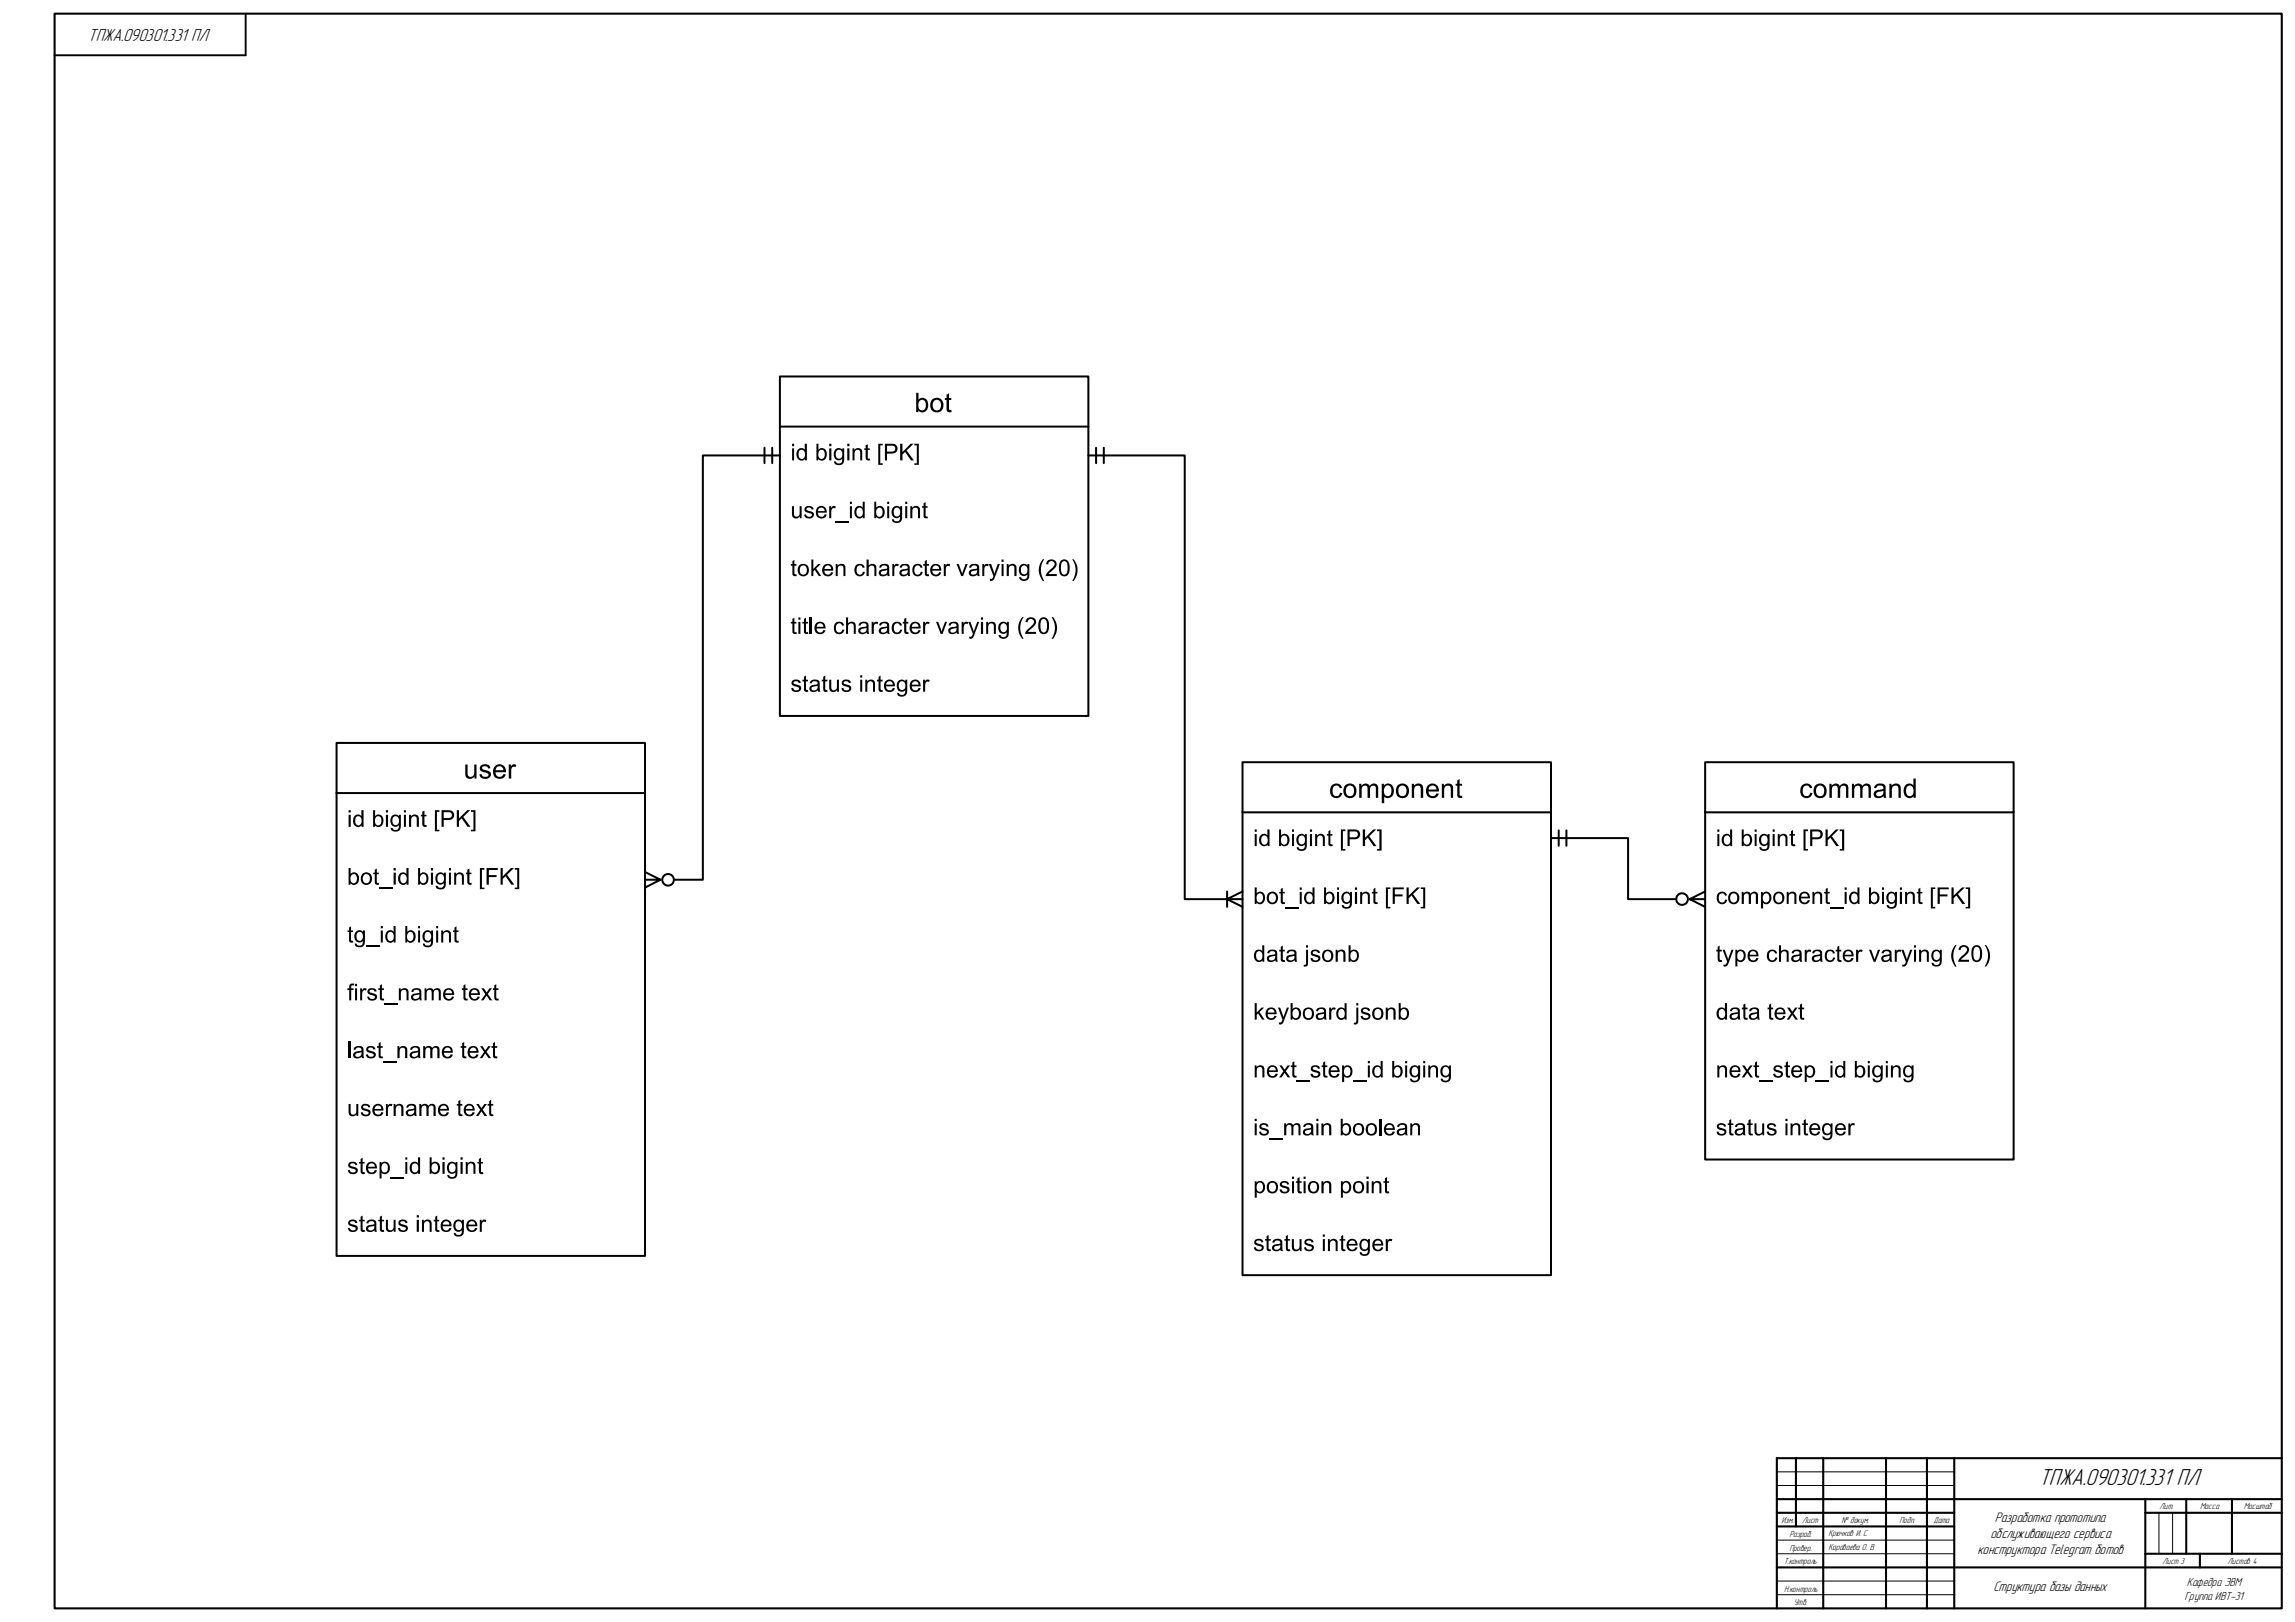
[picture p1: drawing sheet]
<svg xmlns="http://www.w3.org/2000/svg" width="841mm" height="594mm" viewBox="0 0 841 594" stroke-linecap="round" stroke-linejoin="round" font-family="sans-serif">
<defs><g id="words">
<text font-size="8.9" x="747" y="544">ТПЖА.090301.331 ПЛ</text>
<text font-size="6.7" x="32.2" y="15.1">ТПЖА.090301.331 ПЛ</text>
<g font-size="5.3">
<text x="730.9" y="557.3">Разработка прототипа</text>
<text x="729.3" y="563.2">обслуживающего сервиса</text>
<text x="724.5" y="569.1">конструктора Telegram ботов</text>
<text x="730.4" y="582.6">Структура базы данных</text>
</g>
<g font-size="4.5">
<text x="801.2" y="580.7">Кафедра ЭВМ</text>
<text x="800.4" y="585.8">Группа ИВТ-31</text>
</g>
<g font-size="3.4">
<text x="791.2" y="552.7">Лит.</text>
<text x="806.2" y="552.7">Масса</text>
<text x="822.1" y="552.7">Масштаб</text>
<text x="655.7" y="562.9">Разраб.</text>
</g>
<g font-size="3.3">
<text x="652.7" y="557.7">Изм.</text>
<text x="660.3" y="557.7">Лист</text>
<text x="674.7" y="557.7">№ докум.</text>
<text x="696" y="557.7">Подп.</text>
<text x="708.4" y="557.7">Дата</text>
<text x="670" y="562.7">Крючков И. С.</text>
<text x="655.6" y="567.8">Провер.</text>
<text x="670" y="567.7">Караваева О. В.</text>
<text x="653.5" y="572.6">Т.контроль</text>
<text x="792.3" y="572.8">Лист 3</text>
<text x="816.1" y="572.8">Листов 4</text>
<text x="653.7" y="582.9">Н.контроль</text>
<text x="657.2" y="587.7">Утв.</text>
</g>
</g></defs>
<g fill="none" stroke="#000" stroke-width=".76">
<path d="M20 5h816v584h-816zM658 534v25M668 534v55M691 534v55M706 534v55M716 534v55M836 534h-185v55M651 549h185M651 559h65M651 554h65M786 549v40M786 554h50"/>
<path d="M801 549v20M817.7 549v20M651 574h185M786 569h50M806 569v5"/>
</g>
<path d="M651 539h65M651 544h65M791 554v15M796 554v15M651 579h65M651 569h65M651 564h65M651 584h65" fill="none" stroke="#000" stroke-width=".37"/>
<path d="M90 5.2v15h-70" fill="none" stroke="#000" stroke-width=".71"/>
<path d="M285.7 137.9h113.1v18.3h-113.1z" fill="#fff"/>
<path d="M285.7 156.2v-18.3h113.1v18.3M285.7 156.2v106h113.1v-106M285.7 156.2h113.1" fill="none" stroke="#000" stroke-width=".73"/>
<g fill="#000">
<path d="M346.8 144.5l.9-.5v1.8h.9v.7h-.9v2.9a.56 .56 0 0 0 .2 .7 .56 .56 0 0 0 .7 0l.1 .8-.5 .1a1.17 1.17 0 0 1-1.2-.3 1.17 1.17 0 0 1-.2-1.3v-2.9h-.6v-.7h.6zM312.3 164.2h.7v.6a1.56 1.56 0 0 1 1.9-.7 1.56 1.56 0 0 1 1 1.8v2.7h-.7v-2.7a1.09 1.09 0 0 0-1.3-1.2 1.09 1.09 0 0 0-.8 1.5v2.4h-.8zM317.1 163.1l.8-.4v1.5h.8v.6h-.8v2.6a.51 .51 0 0 0 .2 .5 .51 .51 0 0 0 .6 0l.1 .6-.6 .2a1.03 1.03 0 0 1-1.1-1.4v-2.5h-.5v-.6h.5zM321.8 162.5h1.6v.6h-.9v6.6h.9v.5h-1.6zM329.8 162.5h.8v3l3-3h1.1l-2.5 2.5 2.6 3.6h-1l-2.2-3.1-1 .9v2.2h-.8zM335 162.5h1.6v7.7h-1.6v-.5h.9v-6.6h-.9zM290.2 185.4h.7v2.4a1.1 1.1 0 0 0 1.1 1.4 1.1 1.1 0 0 0 1-1.5v-2.3h.7v4.4h-.6v-.7a1.57 1.57 0 0 1-1.9 .7 1.57 1.57 0 0 1-1-1.7zM295.1 185.7a1.84 1.84 0 0 1 3 .8l-.8 .1a.91 .91 0 0 0-.9-.8 .91 .91 0 0 0-.9 .9l1 .4a1.47 1.47 0 0 1 1.7 1.7 1.47 1.47 0 0 1-2.1 1.1l-1.3-.8-.2-.6 .7-.1a1.03 1.03 0 0 0 1.1 .9 1.03 1.03 0 0 0 1-1l-.9-.4a1.47 1.47 0 0 1-1.7-1.9zM303.8 185.4h.7v.6a1.07 1.07 0 0 1 1.7-.5l-.2 .7a1 1 0 0 0-1.2 .1 1 1 0 0 0-.2 1.2v2.3h-.8zM306 190.9h4.9v.6h-4.9zM333.5 185.4h.7v.6a1.56 1.56 0 0 1 1.9-.7 1.56 1.56 0 0 1 1 1.8v2.7h-.7v-2.7a1.08 1.08 0 0 0-1.3-1.2 1.08 1.08 0 0 0-.8 1.4v2.5h-.8zM338.4 184.3l.7-.5v1.6h.8v.5h-.8v2.6a.48 .48 0 0 0 .2 .6 .48 .48 0 0 0 .6 0l.1 .7h-.4a.99 .99 0 0 1-1-.3 .99 .99 0 0 1-.2-1v-2.6h-.6v-.5h.6z"/>
<path d="M290.3 205.5l.8-.5v1.6h.7v.6h-.7v2.5a.48 .48 0 0 0 .1 .6 .48 .48 0 0 0 .6 0l.1 .7h-.4a1.02 1.02 0 0 1-1.2-1.3v-2.5h-.5v-.6h.5zM297.3 204.9h.7v3.5l1.8-1.8h.9l-1.7 1.6 1.9 2.8h-.9l-1.5-2.3-.5 .5v1.8h-.7zM306.2 206.6h.7v.6a1.55 1.55 0 0 1 1.9-.7 1.55 1.55 0 0 1 1 1.7v2.8h-.8v-2.7a1.09 1.09 0 0 0-1.2-1.2 1.09 1.09 0 0 0-.9 1.5v2.4h-.7zM313.6 207.1a1.94 1.94 0 0 1 3.2 .7l-.7 .2a1.2 1.2 0 0 0-1.6-.8 1.2 1.2 0 0 0-.7 1.6 1.21 1.21 0 0 0 .8 1.6 1.21 1.21 0 0 0 1.5-1h.8a2.01 2.01 0 0 1-2.7 1.5 2.01 2.01 0 0 1-1.1-2.8zM317.5 204.9h.8v2.2a1.56 1.56 0 0 1 1.8-.6 1.56 1.56 0 0 1 1 1.7v2.8h-.7v-2.8a1.08 1.08 0 0 0-1.3-1.1 1.08 1.08 0 0 0-.8 1.5v2.4h-.8zM326.9 206.6h.7v.6a1.04 1.04 0 0 1 1.7-.5l-.2 .7a.99 .99 0 0 0-1.2 .1 .99 .99 0 0 0-.2 1.1v2.4h-.8zM335 206.9a1.92 1.92 0 0 1 3 .9l-.7 .2a1.2 1.2 0 0 0-1.6-.8 1.2 1.2 0 0 0-.7 1.6 1.21 1.21 0 0 0 .8 1.6 1.21 1.21 0 0 0 1.5-1h.7a1.96 1.96 0 0 1-2.4 1.6 1.96 1.96 0 0 1-1.3-2.6zM338.8 205.5l.8-.5v1.6h.8v.6h-.8v2.5a.51 .51 0 0 0 .2 .6 .51 .51 0 0 0 .6 0v.7h-.3a1.03 1.03 0 0 1-1.3-1.3v-2.5h-.5v-.6h.5zM345.8 206.6h.7v.6a1.02 1.02 0 0 1 1.7-.5l-.3 .7a.96 .96 0 0 0-1.2 .1 .96 .96 0 0 0-.2 1.1v2.4h-.7zM350.5 206.6h.8l1.2 3.5 1.2-3.5h.8l-1.7 4.4h-.6zM359.9 206.6h.7v.6a1.04 1.04 0 0 1 1.7-.5l-.3 .7a.96 .96 0 0 0-1.1 .1 .96 .96 0 0 0-.3 1.1v2.4h-.7zM362.3 206.6h.8l1.3 3.5 1.2-3.5h.7l-2 5.4a1.23 1.23 0 0 1-1.6 .7l-.1-.7a1.02 1.02 0 0 0 1.4-1z"/>
<path d="M368.8 206.6h.7v.6a1.59 1.59 0 0 1 1.9-.7 1.59 1.59 0 0 1 1 1.7v2.8h-.7v-2.7a1.07 1.07 0 0 0-1.3-1.2 1.07 1.07 0 0 0-.8 1.5v2.4h-.8zM382 204.8h.6a7 7 0 0 0 0 8h-.6a6.1 6.1 0 0 1 0-8zM383.9 205.3a1.95 1.95 0 0 1 2.9 .3 1.95 1.95 0 0 1-.8 2.9l-1.8 1.7h3v.8h-4.1l.4-1.1 1.9-1.8a1.4 1.4 0 0 0 1-1.2 1.4 1.4 0 0 0-.8-1.4 1.13 1.13 0 0 0-1.5 1.2l-.8-.1zM392.8 204.8h.5a6.1 6.1 0 0 1 0 8h-.5a7 7 0 0 0 0-8zM290.3 226.7l.8-.5v1.5h.7v.7h-.7v2.5a.48 .48 0 0 0 .1 .5 .48 .48 0 0 0 .6 .1l.1 .6-.4 .1a1.02 1.02 0 0 1-1.2-1.4v-2.4h-.5v-.7h.5zM294.6 226.7l.7-.5v1.5h.7v.7h-.7v2.5a.48 .48 0 0 0 .1 .5 .48 .48 0 0 0 .6 .1l.1 .6-.4 .1a1.02 1.02 0 0 1-1.1-1.4v-2.4h-.6v-.7h.6zM296.8 226.1h.7v6h-.7zM306.2 228.1a1.9 1.9 0 0 1 3 .9l-.7 .1a1.2 1.2 0 0 0-1.5-.8 1.2 1.2 0 0 0-.8 1.6 1.23 1.23 0 0 0 .9 1.7 1.23 1.23 0 0 0 1.5-1h.8a2.03 2.03 0 0 1-2.7 1.5 2.03 2.03 0 0 1-1.1-2.8zM310 226.1h.7v2.1a1.56 1.56 0 0 1 1.9-.5 1.56 1.56 0 0 1 .9 1.7v2.7h-.7v-2.7a1.08 1.08 0 0 0-1.3-1.1 1.08 1.08 0 0 0-.8 1.5v2.3h-.7zM319.4 227.7h.6v.7a1.11 1.11 0 0 1 1.8-.5l-.3 .7a.98 .98 0 0 0-1.2 .1 .98 .98 0 0 0-.2 1.2v2.2h-.7zM327.2 228.3a1.93 1.93 0 0 1 3.3 .7l-.8 .1a1.2 1.2 0 0 0-1.5-.8 1.2 1.2 0 0 0-.7 1.6 1.21 1.21 0 0 0 .8 1.7 1.21 1.21 0 0 0 1.5-1h.7a2.02 2.02 0 0 1-2.6 1.5 2.02 2.02 0 0 1-1.1-2.8zM331.3 226.7l.8-.5v1.5h.7v.7h-.7v2.5a.48 .48 0 0 0 .1 .5 .48 .48 0 0 0 .6 .1l.1 .6-.4 .1a1.04 1.04 0 0 1-1.2-1.4v-2.4h-.5v-.7h.5z"/>
<path d="M338.2 227.7h.7v.7a1.06 1.06 0 0 1 1.7-.5l-.2 .7a1 1 0 0 0-1.2 .1 1 1 0 0 0-.2 1.2v2.2h-.8zM343 227.7h.8l1.2 3.6 1.2-3.6h.8l-1.7 4.4h-.6zM352.3 227.7h.7v.7a1.1 1.1 0 0 1 1.8-.5l-.3 .7a1 1 0 0 0-1.2 .1 1 1 0 0 0-.2 1.2v2.2h-.8zM354.8 227.7h.8l1.2 3.6 1.2-3.6h.8l-1.9 5.1a1.23 1.23 0 0 1-1.7 1l-.2-.6h.4a1.16 1.16 0 0 0 1.1-1.1zM361.3 227.7h.7v.7a1.56 1.56 0 0 1 1.9-.7 1.56 1.56 0 0 1 1 1.7v2.7h-.8v-2.6a1.09 1.09 0 0 0-1.2-1.2 1.09 1.09 0 0 0-.8 1.5v2.3h-.8zM374.5 226h.5a7 7 0 0 0 0 7.9h-.5a6.1 6.1 0 0 1 0-7.9zM376.3 226.5a1.95 1.95 0 0 1 3 .3 1.95 1.95 0 0 1-.8 2.9l-1.9 1.7h3v.7h-4l.4-1 1.1-1.2a2.51 2.51 0 0 0 1.6-2.7 1.18 1.18 0 0 0-1.4-.5 1.18 1.18 0 0 0-.8 1.2l-.8-.1zM385.3 226a1.64 1.64 0 0 1 1.3 1.2 6.1 6.1 0 0 1-.8 6.7h-.5a7 7 0 0 0 0-7.9zM290.3 249.3a1.95 1.95 0 0 1 3.1 .7l-.8 .2a.99 .99 0 0 0-.9-.7 .99 .99 0 0 0-.9 .7l1.3 .6a1.36 1.36 0 0 1 1.4 1.5 1.36 1.36 0 0 1-1.8 1.1 1.58 1.58 0 0 1-1.8-1.4l.7-.1a1.03 1.03 0 0 0 1.1 1 1.03 1.03 0 0 0 1-1.1l-1.3-.4a1.25 1.25 0 0 1-1.3-.7 1.25 1.25 0 0 1 .2-1.4zM294.6 247.8l.7-.4v1.5h.7v.6h-.7v2.6a.52 .52 0 0 0 .2 .5 .52 .52 0 0 0 .5 .1l.1 .6-.4 .1a1 1 0 0 1-1.1-1.3v-2.6h-.6v-.6h.6zM301.6 247.8l.8-.4v1.5h.7v.6h-.7v2.6a.54 .54 0 0 0 .1 .6 .54 .54 0 0 0 .6 0l.1 .6-.4 .1a1.01 1.01 0 0 1-1.2-1.3v-2.6h-.5v-.6h.5zM303.8 248.9h.8v2.5a1.11 1.11 0 0 0 1.1 1.4 1.11 1.11 0 0 0 .9-1.5v-2.4h.8v4.4h-.7v-.6a1.55 1.55 0 0 1-1.9 .7 1.55 1.55 0 0 1-1-1.7z"/>
<path d="M308.8 249.3a1.91 1.91 0 0 1 2.9 .7l-.7 .2a.91 .91 0 0 0-1-.8 .91 .91 0 0 0-.8 .9l1.3 .5a1.36 1.36 0 0 1 1.4 1.5 1.36 1.36 0 0 1-1.8 1.1 1.58 1.58 0 0 1-1.8-1.4l.7-.1a1.02 1.02 0 0 0 1.1 1 1.02 1.02 0 0 0 .9-1.1l-1.2-.4a1.24 1.24 0 0 1-1.3-.7 1.24 1.24 0 0 1 .3-1.4zM317 248.9h.7v.7a1.54 1.54 0 0 1 1.9-.7 1.54 1.54 0 0 1 1 1.7v2.7h-.7v-2.6a1.09 1.09 0 0 0-1.3-1.3 1.09 1.09 0 0 0-.8 1.5v2.4h-.8zM321.9 247.8l.7-.4v1.5h.8v.6h-.8v2.6a.52 .52 0 0 0 .2 .5 .52 .52 0 0 0 .6 .1l.1 .6-.4 .1a.98 .98 0 0 1-1-.3 .98 .98 0 0 1-.2-1v-2.6h-.6v-.6h.6zM338.2 248.9h.7v.7a1.1 1.1 0 0 1 1.7-.5l-.2 .7a1 1 0 0 0-1.2 .1 1 1 0 0 0-.2 1.2v2.2h-.8z"/>
<path d="M335.7 143.9h.8v2.5a2.08 2.08 0 0 1 2.5-.4 2.08 2.08 0 0 1 1.1 2.3 2.14 2.14 0 0 1-1 2.4 2.14 2.14 0 0 1-2.6-.4v.6h-.8zM336.9 146.9a2.1 2.1 0 0 0 .9 3.4 2.06 2.06 0 0 0 1.4-1.9 2.06 2.06 0 0 0-1.3-2z"/>
<path d="M341.6 146.2a2.62 2.62 0 0 1 4.1 1.7 2.62 2.62 0 0 1-3.3 3 2.88 2.88 0 0 1-.8-4.7zM342.2 146.9a1.98 1.98 0 0 0-.4 2.1 1.98 1.98 0 0 0 1.8 1.3 1.99 1.99 0 0 0 1.2-2.2 1.99 1.99 0 0 0-1.9-1.7z"/>
<path d="M290.2 162.5h.7v.9h-.7zM290.2 164.2h.7v4.4h-.7z"/>
<path d="M292.5 164.5a1.58 1.58 0 0 1 2.3 .2v-2.2h.8v6.1h-.7v-.6a1.94 1.94 0 0 1-2.5 .2 1.94 1.94 0 0 1-.6-2.4zM293 164.9a1.79 1.79 0 0 0-.5 1.9 1.79 1.79 0 0 0 1.6 1.2 1.7 1.7 0 0 0 .9-1.9 1.7 1.7 0 0 0-1.8-1.3z"/>
<path d="M299.1 162.5h.8v2.2a1.86 1.86 0 0 1 2.3-.2 1.86 1.86 0 0 1 .7 2.3 1.75 1.75 0 0 1-1.1 1.7 1.75 1.75 0 0 1-2-.5v.6h-.7zM300.3 165a1.77 1.77 0 0 0-.5 1.8 1.77 1.77 0 0 0 1.4 1.3 1.85 1.85 0 0 0 1-1.8 1.85 1.85 0 0 0-1.2-1.6z"/>
<path d="M303.8 162.5h.8v.9h-.8zM303.8 164.2h.8v4.4h-.8z"/>
<path d="M306.1 164.5a1.75 1.75 0 0 1 2.5 .2v-.5h.7v3.8a1.92 1.92 0 0 1-1.4 2.3 1.92 1.92 0 0 1-2.3-1.4l.7 .1a1.24 1.24 0 0 0 1.6 .6 1.24 1.24 0 0 0 .7-1.6 1.94 1.94 0 0 1-2.5 .1 1.94 1.94 0 0 1-.6-2.3zM306.5 165.1a1.63 1.63 0 0 0-.3 1.9 1.63 1.63 0 0 0 1.7 .9 1.61 1.61 0 0 0 .8-2 1.61 1.61 0 0 0-1.9-1z"/>
<path d="M310.4 162.5h.8v.9h-.8zM310.4 164.2h.8v4.4h-.8z"/>
<path d="M324.2 162.5h2.3a1.86 1.86 0 0 1 2.3 1.7 1.86 1.86 0 0 1-2.2 1.9h-1.6v2.5h-.8zM325 163.2v2.2h1.6a1.12 1.12 0 0 0 1.4-1.1 1.12 1.12 0 0 0-1.5-1.1z"/>
<path d="M299.5 185.9a2.04 2.04 0 0 1 2.4-.4 2.04 2.04 0 0 1 1 2.2h-3.3a1.28 1.28 0 0 0 1 1.5 1.28 1.28 0 0 0 1.5-.8h.8a2.12 2.12 0 0 1-2.8 1.3 2.12 2.12 0 0 1-1.1-2.9zM300.1 186.2l-.4 1h2.4a1.2 1.2 0 0 0-.7-1.2 1.2 1.2 0 0 0-1.3 .2z"/>
<path d="M311.4 183.7h.7v.9h-.7zM311.4 185.4h.7v4.4h-.7z"/>
<path d="M313.7 185.7a1.61 1.61 0 0 1 2.4 .2v-2.2h.7v6.1h-.7v-.6a1.94 1.94 0 0 1-2.4 .1 1.94 1.94 0 0 1-.6-2.4zM314.1 186.3a1.75 1.75 0 0 0-.3 1.8 1.75 1.75 0 0 0 1.5 1.1 1.87 1.87 0 0 0 .8-1.8 1.87 1.87 0 0 0-1.2-1.5z"/>
<path d="M320.3 183.7h.7v2.2a1.89 1.89 0 0 1 2.4-.3 1.89 1.89 0 0 1 .7 2.3 1.76 1.76 0 0 1-1.1 1.8 1.76 1.76 0 0 1-2-.5v.6h-.7zM321.6 186.1a1.75 1.75 0 0 0-.6 1.9 1.75 1.75 0 0 0 1.4 1.2 1.88 1.88 0 0 0 1-1.7 1.88 1.88 0 0 0-1.2-1.6z"/>
<path d="M325.1 183.7h.7v.9h-.7zM325.1 185.4h.7v4.4h-.7z"/>
<path d="M327.3 185.7a1.66 1.66 0 0 1 2.5 .2v-.5h.7v3.8a1.98 1.98 0 0 1-1.2 2.2 1.98 1.98 0 0 1-2.5-.9v-.4l.7 .1a1.21 1.21 0 0 0 1.6 .6 1.21 1.21 0 0 0 .6-1.6 2.04 2.04 0 0 1-2.6-.2 2.04 2.04 0 0 1-.2-2.6zM327.8 186.3a1.71 1.71 0 0 0-.4 1.7 1.71 1.71 0 0 0 1.5 1.1 1.78 1.78 0 0 0 .9-1.7 1.78 1.78 0 0 0-1.2-1.5z"/>
<path d="M331.7 183.7h.7v.9h-.7zM331.7 185.4h.7v4.4h-.7z"/>
<path d="M292.9 206.9a2.2 2.2 0 0 1 3.1 .4 2.2 2.2 0 0 1-.3 3.1 2.2 2.2 0 0 1-3.1-.2 2.83 2.83 0 0 1 .3-3.3zM293.4 207.5a1.73 1.73 0 0 0-.4 1.9 1.73 1.73 0 0 0 1.6 1 1.73 1.73 0 0 0 1-1.9 1.73 1.73 0 0 0-1.5-1.4z"/>
<path d="M301.8 207.1a2.05 2.05 0 0 1 2.5-.4 2.05 2.05 0 0 1 1 2.3h-3.3a1.28 1.28 0 0 0 1 1.4 1.28 1.28 0 0 0 1.5-.9l.8 .2a2.18 2.18 0 0 1-3 1.1 2.18 2.18 0 0 1-.9-3.1zM302.4 207.5l-.3 .9h2.4a1.2 1.2 0 0 0-.7-1.2 1.2 1.2 0 0 0-1.4 .3z"/>
<path d="M322.4 207.1a1.9 1.9 0 0 1 2.1-.7 1.9 1.9 0 0 1 1.3 1.7l.2 2.9h-.8l-.1-.6a1.66 1.66 0 0 1-1.9 .7 1.66 1.66 0 0 1-1.2-1.7l.8-.8 2.3-.4a1.15 1.15 0 0 0-1-1.2 1.15 1.15 0 0 0-1.3 .9l-.7-.1zM323 209.3a.81 .81 0 0 0 .1 1.1 .81 .81 0 0 0 1.1 0 1.44 1.44 0 0 0 .9-1.6z"/>
<path d="M330.1 206.9a1.89 1.89 0 0 1 3.2 .9l.2 3.2h-.7l-.2-.6a1.62 1.62 0 0 1-2 .7 1.62 1.62 0 0 1-1-1.9l.8-.6 1.9-.4a.82 .82 0 0 0 0-1.1 .82 .82 0 0 0-1.1 0l-.6 .3-.2 .5-.8-.1zM330.5 209.3a.79 .79 0 0 0 .1 1.1 .79 .79 0 0 0 1.1 0 1.3 1.3 0 0 0 .9-1.6z"/>
<path d="M341.4 207.1a2.05 2.05 0 0 1 2.4-.4 2.05 2.05 0 0 1 1.1 2.3h-3.4a1.31 1.31 0 0 0 1.1 1.4 1.31 1.31 0 0 0 1.5-.9l.7 .2a2.16 2.16 0 0 1-3 1.1 2.16 2.16 0 0 1-.8-3.1zM342.2 207.3l-.6 1.1h2.5a1.22 1.22 0 0 0-.6-1.2 1.22 1.22 0 0 0-1.3 .1z"/>
<path d="M355.4 207.1a1.94 1.94 0 0 1 1.9-.7 1.94 1.94 0 0 1 1.5 1.4v2.6l.2 .6h-.8l-.2-.6a1.59 1.59 0 0 1-2 .7 1.59 1.59 0 0 1-.9-1.9l.7-.6 1.9-.4a.81 .81 0 0 0 0-1.1 .81 .81 0 0 0-1.1 0l-.8 .8-.8-.1zM356 209.3a.8 .8 0 0 0 0 1.1 .8 .8 0 0 0 1.1 0 1.31 1.31 0 0 0 .9-1.6z"/>
<path d="M367 204.9h.7v.9h-.7zM367 206.6h.7v4.4h-.7z"/>
<path d="M373.9 206.9a1.78 1.78 0 0 1 2.6 .2v-.5h.6v3.7a1.93 1.93 0 0 1-1.3 2.4 1.93 1.93 0 0 1-2.4-1.3h.7a1.24 1.24 0 0 0 1.7 .6 1.24 1.24 0 0 0 .6-1.6 1.94 1.94 0 0 1-2.5 .1 1.94 1.94 0 0 1-.6-2.4zM374.4 207.5a1.59 1.59 0 0 0-.4 1.9 1.59 1.59 0 0 0 1.7 .8 1.63 1.63 0 0 0 .8-1.9 1.63 1.63 0 0 0-1.7-1.1z"/>
<path d="M388.8 205.2a2 2 0 0 1 2.2 0 2 2 0 0 1 .9 2v.3a2.71 2.71 0 0 1-1.9 3.6 2.06 2.06 0 0 1-2-2.5l.1-2.1zM389.3 205.7a4.4 4.4 0 0 0 .1 4.6 1.36 1.36 0 0 0 1.5-.3 1.36 1.36 0 0 0 .2-1.5 2.72 2.72 0 0 0-.9-3z"/>
<path d="M292.5 226.1h.8v.8h-.8zM292.5 227.7h.8v4.4h-.8z"/>
<path d="M299 228.3a2.05 2.05 0 0 1 2.4-.4 2.05 2.05 0 0 1 1.1 2.3h-3.3a1.28 1.28 0 0 0 1 1.4 1.28 1.28 0 0 0 1.5-.9l.8 .1a2.18 2.18 0 0 1-3.1 1.2 2.18 2.18 0 0 1-.8-3.1zM299.6 228.6l-.4 .9h2.5a1.21 1.21 0 0 0-.8-1.2 1.21 1.21 0 0 0-1.3 .3z"/>
<path d="M315 228.1a1.89 1.89 0 0 1 3.2 .9l.2 3.1h-.7l-.2-.5a1.71 1.71 0 0 1-1.8 .7 1.71 1.71 0 0 1-1.2-1.5l.2-.6 .6-.4 1.6-.3a.62 .62 0 0 0 .6-.7 .62 .62 0 0 0-.7-.5l-1.2 .2-.3 .6-.7-.1zM315.5 230.5a.86 .86 0 0 0 .2 1.2 .86 .86 0 0 0 1.2-.2l.5-.5 .1-1.1z"/>
<path d="M322.4 228.2a1.92 1.92 0 0 1 1.9-.6 1.92 1.92 0 0 1 1.5 1.4v2.6l.2 .5h-.8l-.1-.5a1.72 1.72 0 0 1-1.9 .7 1.72 1.72 0 0 1-1.2-1.5l.8-1 1.3-.2a.7 .7 0 0 0 .9-.8 .7 .7 0 0 0-1-.6l-.8 .3-.4 .6-.7-.1zM323 230.5a.86 .86 0 0 0 .2 1.2 .86 .86 0 0 0 1.2-.2l.6-.7v-.9z"/>
<path d="M334.2 228a2.04 2.04 0 0 1 2.3 0 2.04 2.04 0 0 1 .8 2.2h-3.3a1.28 1.28 0 0 0 1 1.4 1.28 1.28 0 0 0 1.5-.9l.8 .1a2.18 2.18 0 0 1-3 1.2 2.18 2.18 0 0 1-.8-3.1zM334.4 228.6l-.3 .9h2.4a1.2 1.2 0 0 0-.7-1.2 1.2 1.2 0 0 0-1.4 .3z"/>
<path d="M347.8 228.2a1.89 1.89 0 0 1 2.1-.6 1.89 1.89 0 0 1 1.3 1.7l.2 2.8h-.8l-.1-.5a1.72 1.72 0 0 1-1.8 .7 1.72 1.72 0 0 1-1.3-1.5l.9-1 1.9-.4a.83 .83 0 0 0 0-1 .83 .83 0 0 0-1.1-.1l-.6 .3-.2 .5-.8-.1zM348.3 230.6a.97 .97 0 0 0 .6 1.1 .97 .97 0 0 0 1.2-.4l.4-1.4z"/>
<path d="M359.4 226.1h.8v.8h-.8zM359.4 227.7h.8v4.4h-.8z"/>
<path d="M366.4 228.1a1.78 1.78 0 0 1 2.5 .2v-.6h.7v3.8a1.98 1.98 0 0 1-1.2 2.3 1.98 1.98 0 0 1-2.5-1v-.3l.7 .1a1.21 1.21 0 0 0 1.6 .6 1.21 1.21 0 0 0 .6-1.6 1.98 1.98 0 0 1-2.6 0 1.98 1.98 0 0 1-.3-2.6zM367 228.5a1.63 1.63 0 0 0-.5 1.9 1.63 1.63 0 0 0 1.7 1 1.63 1.63 0 0 0 .8-1.9 1.63 1.63 0 0 0-1.8-1.1z"/>
<path d="M381.1 226.6a2.02 2.02 0 0 1 2.4-.2 2.02 2.02 0 0 1 .8 2.3v1.2a1.99 1.99 0 0 1-2 2.4 1.99 1.99 0 0 1-1.9-2.5 4.3 4.3 0 0 1 .7-3.2zM381.7 226.9a4.6 4.6 0 0 0 .2 4.6 1.38 1.38 0 0 0 1.7-1.8 2.69 2.69 0 0 0-1-3z"/>
<path d="M297.1 249.3a1.9 1.9 0 0 1 3.2 .9l.2 3.1h-.7l-.2-.5a1.64 1.64 0 0 1-2 .7 1.64 1.64 0 0 1-1-1.9l.8-.6 1.6-.3a.6 .6 0 0 0 .6-.7 .6 .6 0 0 0-.7-.5l-1.2 .1-.3 .7-.8-.1zM297.6 251.7a.86 .86 0 0 0 .2 1.2 .86 .86 0 0 0 1.2-.3l.5-.5 .1-1z"/>
<path d="M315.2 247.3h.7v.8h-.7zM315.2 248.9h.7v4.4h-.7z"/>
<path d="M324.4 249.5a2.03 2.03 0 0 1 2.5-.4 2.03 2.03 0 0 1 1 2.2h-3.3a1.28 1.28 0 0 0 1 1.5 1.28 1.28 0 0 0 1.5-.9l.8 .1a2.13 2.13 0 0 1-2.9 1.3 2.13 2.13 0 0 1-1-2.9zM325.1 249.8l-.4 .9h2.4a1.18 1.18 0 0 0-.7-1.1 1.18 1.18 0 0 0-1.3 .2z"/>
<path d="M329.2 249.3a1.8 1.8 0 0 1 2.5 .2v-.6h.7v3.9a1.97 1.97 0 0 1-1.3 2.2 1.97 1.97 0 0 1-2.4-1v-.3l.7 .1a1.25 1.25 0 0 0 1.7 .6 1.25 1.25 0 0 0 .6-1.6 1.92 1.92 0 0 1-2.5 .1 1.92 1.92 0 0 1-.6-2.4zM329.8 249.7a1.62 1.62 0 0 0-.5 1.9 1.62 1.62 0 0 0 1.7 1 1.57 1.57 0 0 0 .7-2 1.57 1.57 0 0 0-1.9-.9z"/>
<path d="M333.9 249.5a2.03 2.03 0 0 1 2.4-.4 2.03 2.03 0 0 1 1 2.2h-3.3a1.28 1.28 0 0 0 1 1.5 1.28 1.28 0 0 0 1.5-.9l.8 .1a2.13 2.13 0 0 1-2.8 1.3 2.13 2.13 0 0 1-1.1-2.9zM334.5 249.8l-.4 .9h2.4a1.18 1.18 0 0 0-.7-1.1 1.18 1.18 0 0 0-1.3 .2z"/>
</g>
<path d="M455.2 279.1h113.1v18.4h-113.1z" fill="#fff"/>
<path d="M398.8 166.8h35.3v162.5h21.1M401.6 164v5.6M404.4 164v5.6M455.2 297.5v-18.4h113.1v18.4M455.2 297.5v169.5h113.1v-169.5M455.2 297.5h113.1M449.6 326.5v5.6M455.2 326.5l-5.6 2.8 5.6 2.8" fill="none" stroke="#000" stroke-width=".73"/>
<g fill="#000">
<path d="M487.9 287.6a2.17 2.17 0 0 1 3.8 1l-.9 .1a1.38 1.38 0 0 0-1.8-.9 1.38 1.38 0 0 0-.8 1.8 1.42 1.42 0 0 0 1 1.9 1.42 1.42 0 0 0 1.7-1.2l.9 .1a2.31 2.31 0 0 1-2.9 1.8 2.31 2.31 0 0 1-1.6-3zM498 287h.8v.8a1.71 1.71 0 0 1 3 0 1.67 1.67 0 0 1 1.9-.8 1.67 1.67 0 0 1 1.2 1.7v3.5h-.8v-3.2a1.12 1.12 0 0 0-1.2-1.3 1.12 1.12 0 0 0-.9 1.5v3h-1v-3.4a1.1 1.1 0 0 0-1.2-1.1 1.1 1.1 0 0 0-.9 1.5v3h-.9zM517.3 287h.7v.8a1.83 1.83 0 0 1 2.3-.8 1.83 1.83 0 0 1 1.1 2v3.2h-.9v-3.1a1.27 1.27 0 0 0-1.4-1.4 1.27 1.27 0 0 0-1 1.7v2.8h-.8zM528.3 287h.7v.8a1.83 1.83 0 0 1 2.2-.8 1.83 1.83 0 0 1 1.2 2v3.2h-.9v-3.1a1.27 1.27 0 0 0-1.4-1.4 1.27 1.27 0 0 0-1 1.7v2.8h-.8zM533.9 285.8l.9-.5v1.7h.9v.7h-.9v3a.59 .59 0 0 0 .2 .7 .59 .59 0 0 0 .7 0l.1 .8h-.5a1.16 1.16 0 0 1-1.2-.3 1.16 1.16 0 0 1-.2-1.2v-3h-.6v-.7h.6zM481.8 305.4h.7v.7a1.56 1.56 0 0 1 1.9-.7 1.56 1.56 0 0 1 1 1.7v2.8h-.7v-2.8a1.09 1.09 0 0 0-1.3-1.2 1.09 1.09 0 0 0-.8 1.5v2.5h-.8zM486.7 304.4l.7-.5v1.5h.8v.6h-.8v2.6a.51 .51 0 0 0 .2 .5 .51 .51 0 0 0 .6 .1l.1 .6-.6 .1a.98 .98 0 0 1-1-1.3v-2.6h-.6v-.6h.6zM491.3 303.8h1.6v.6h-.9v6.5h.9v.6h-1.6zM499.3 303.8h.8v3l3-3h1.1l-2.5 2.4 2.6 3.7h-1.1l-2.1-3.2-1 1v2.2h-.8zM504.5 303.8h1.7v7.7h-1.7v-.6h.9v-6.5h-.9zM469.2 325.6l.8-.5v1.5h.7v.6h-.7v2.6a.48 .48 0 0 0 .1 .5 .48 .48 0 0 0 .6 .1l.1 .6-.4 .1a1.01 1.01 0 0 1-1.2-1.4v-2.5h-.5v-.6h.5zM470.8 332.2h4.9v.5h-4.9z"/>
<path d="M498.3 326.6h.7v.6a1.56 1.56 0 0 1 1.9-.6 1.56 1.56 0 0 1 1 1.7v2.7h-.7v-2.7a1.08 1.08 0 0 0-1.3-1.1 1.08 1.08 0 0 0-.8 1.4v2.4h-.8zM503.2 325.6l.7-.5v1.5h.8v.6h-.8v2.6a.48 .48 0 0 0 .2 .5 .48 .48 0 0 0 .6 .1l.1 .6-.4 .1a.99 .99 0 0 1-1-.3 .99 .99 0 0 1-.2-1.1v-2.5h-.6v-.6h.6zM507.8 325h1.6v.6h-.9v6.5h.9v.6h-1.6zM510.3 325h4v.7h-3.3v1.8h2.9v.8h-2.9v2.7h-.7zM515.3 325h.8v3l3.1-3h1l-2.5 2.4 2.7 3.6h-1.1l-2.2-3.1-1 1v2.1h-.8zM520.5 325h1.7v7.7h-1.7v-.6h.9v-6.5h-.9zM469.2 346.7l.8-.4v1.5h.7v.6h-.7v2.6a.48 .48 0 0 0 .1 .5 .48 .48 0 0 0 .6 0l.1 .7-.4 .1a1.02 1.02 0 0 1-1.2-1.4v-2.5h-.5v-.6h.5zM480.7 348l.9-.2a1.53 1.53 0 0 1 2 1.1l-.7 .2a.91 .91 0 0 0-1-.8 .91 .91 0 0 0-.8 .9l.9 .4a1.47 1.47 0 0 1 1.8 1.6 1.47 1.47 0 0 1-2.2 1.1l-.9-.3-.4-.5-.2-.6 .8-.1a1.02 1.02 0 0 0 1 1 1.02 1.02 0 0 0 1-1.1l-1.3-.5a1.24 1.24 0 0 1-1.2-.7 1.24 1.24 0 0 1 .3-1.5zM489.4 347.8h.6v.6a1.59 1.59 0 0 1 2-.7 1.59 1.59 0 0 1 1 1.8v2.7h-.8v-2.6a1.07 1.07 0 0 0-1.2-1.3 1.07 1.07 0 0 0-.9 1.5v2.4h-.7zM459.7 367.4h.7v3.4l1.8-1.8h.9l-1.6 1.6 1.8 2.8h-.9l-1.5-2.3-.5 .5v1.8h-.7zM468.2 369h.8l1.3 3.5 1.2-3.5h.7l-1.9 5.1a1.31 1.31 0 0 1-1.7 1l-.1-.7 .3 .1a1.04 1.04 0 0 0 1.1-1.1zM487 369h.7v.7a1.11 1.11 0 0 1 1.7-.5l-.3 .6a.96 .96 0 0 0-1.1 .2 .96 .96 0 0 0-.2 1.1v2.3h-.8z"/>
<path d="M499 369.3a1.96 1.96 0 0 1 3 .8l-.8 .1a.91 .91 0 0 0-.9-.8 .91 .91 0 0 0-.9 .9l1 .4a1.47 1.47 0 0 1 1.7 1.7 1.47 1.47 0 0 1-2.1 1.1l-.9-.3-.4-.5-.2-.6 .7-.1a1.03 1.03 0 0 0 1.1 .9 1.03 1.03 0 0 0 1-1l-.9-.4a1.37 1.37 0 0 1-1.5-.6 1.37 1.37 0 0 1 .1-1.6zM507.7 369h.7v.6a1.59 1.59 0 0 1 1.9-.7 1.59 1.59 0 0 1 1 1.8v2.7h-.8v-2.7a1.07 1.07 0 0 0-1.2-1.2 1.07 1.07 0 0 0-.8 1.5v2.4h-.8zM459.7 390.2h.7v.6a1.54 1.54 0 0 1 1.9-.7 1.54 1.54 0 0 1 1 1.8v2.7h-.8v-2.7a1.09 1.09 0 0 0-1.2-1.2 1.09 1.09 0 0 0-.9 1.5v2.4h-.7zM468.7 390.2h.9l1.1 1.5 1-1.5h.9l-1.5 2.1 1.7 2.3h-1l-1.1-1.7-1.2 1.7h-.9l1.6-2.3zM473.5 389.1l.7-.5v1.6h.8v.6h-.8v2.5a.54 .54 0 0 0 .2 .6 .54 .54 0 0 0 .6 .1l.1 .6h-.4a1 1 0 0 1-1.2-1.3v-2.5h-.6v-.6h.6zM475 395.8h5v.5h-5zM480.7 390.4l.9-.3a1.55 1.55 0 0 1 2 1.2l-.7 .1a.91 .91 0 0 0-1-.8 .91 .91 0 0 0-.8 .9l1.3 .5a1.36 1.36 0 0 1 1.4 1.6 1.36 1.36 0 0 1-1.8 1.1 1.51 1.51 0 0 1-1.9-1.4l.8-.1a1.02 1.02 0 0 0 1 .9 1.02 1.02 0 0 0 1-1l-1.3-.5a1.26 1.26 0 0 1-1.3-.8 1.26 1.26 0 0 1 .4-1.4zM484.8 389.1l.7-.5v1.6h.8v.6h-.8v2.5a.54 .54 0 0 0 .2 .6 .54 .54 0 0 0 .6 .1l.1 .6h-.4a1.01 1.01 0 0 1-1.2-1.3v-2.5h-.6v-.6h.6zM495.7 395.8h5v.5h-5zM523.3 390.2h.7v.6a1.54 1.54 0 0 1 1.9-.7 1.54 1.54 0 0 1 1 1.8v2.7h-.8v-2.7a1.09 1.09 0 0 0-1.2-1.2 1.09 1.09 0 0 0-.9 1.5v2.4h-.7zM461.8 411.7a1.94 1.94 0 0 1 3 .8l-.8 .1a.91 .91 0 0 0-1-.7 .91 .91 0 0 0-.8 .8l1.3 .5a1.36 1.36 0 0 1 1.4 1.6 1.36 1.36 0 0 1-1.8 1.1 1.58 1.58 0 0 1-1.8-1.4l.7-.2a1.03 1.03 0 0 0 1.1 1 1.03 1.03 0 0 0 1-1l-1.3-.5a1.25 1.25 0 0 1-1.3-.7 1.25 1.25 0 0 1 .3-1.4zM465.1 416.9h4.9v.5h-4.9z"/>
<path d="M470.5 411.4h.7v.6a1.55 1.55 0 0 1 2.6 0 1.43 1.43 0 0 1 1.6-.7 1.43 1.43 0 0 1 1.1 1.5v3h-.8v-2.8a.97 .97 0 0 0-1-1.1 .97 .97 0 0 0-.8 1.3v2.6h-.8v-2.9a.95 .95 0 0 0-1-1 .95 .95 0 0 0-.8 1.2v2.7h-.8zM484.2 411.4h.6v.6a1.58 1.58 0 0 1 1.9-.7 1.58 1.58 0 0 1 1.1 1.7v2.8h-.8v-2.7a1.07 1.07 0 0 0-1.2-1.2 1.07 1.07 0 0 0-.8 1.5v2.4h-.8zM505.4 409.7h.7v6.1h-.7zM516.7 411.4h.7v.6a1.54 1.54 0 0 1 1.8-.7 1.54 1.54 0 0 1 1 1.7v2.8h-.7v-2.7a1.09 1.09 0 0 0-1.2-1.2 1.09 1.09 0 0 0-.9 1.5v2.4h-.7zM469.4 432.8l.9-.3a1.55 1.55 0 0 1 2 1.2l-.7 .1a.91 .91 0 0 0-1-.8 .91 .91 0 0 0-.8 .9l1.2 .5a1.36 1.36 0 0 1 1.5 1.6 1.36 1.36 0 0 1-1.8 1 1.58 1.58 0 0 1-1.9-1.4l.7-.1a1.04 1.04 0 0 0 1.1 1 1.04 1.04 0 0 0 1-1l-1.3-.5a1.25 1.25 0 0 1-1.3-.8 1.25 1.25 0 0 1 .4-1.4zM475.3 431.5l.8-.4v1.5h.8v.5h-.8v2.6a.5 .5 0 0 0 .2 .6 .5 .5 0 0 0 .6 0l.1 .6-.6 .1a1.03 1.03 0 0 1-1.1-1.3v-2.6h-.5v-.5h.5zM484.2 432.6h.6v.6a1.58 1.58 0 0 1 2-.7 1.58 1.58 0 0 1 1 1.8v2.7h-.8v-2.7a1.07 1.07 0 0 0-1.2-1.2 1.07 1.07 0 0 0-.8 1.5v2.4h-.8zM502.6 432.6h.6v.6a1.55 1.55 0 0 1 2-.7 1.55 1.55 0 0 1 .9 1.8v2.7h-.7v-2.7a1.09 1.09 0 0 0-1.2-1.2 1.09 1.09 0 0 0-.9 1.5v2.4h-.7zM507.4 431.5l.8-.4v1.5h.7v.5h-.7v2.6a.5 .5 0 0 0 .1 .6 .5 .5 0 0 0 .6 0l.1 .6-.6 .1a.98 .98 0 0 1-1-1.3v-2.6h-.5v-.5h.5zM460 453.9l.9-.2a1.59 1.59 0 0 1 2 1.2l-.8 .1a.91 .91 0 0 0-.9-.8 .91 .91 0 0 0-.9 .9l1.3 .5a1.35 1.35 0 0 1 1.4 1.5 1.35 1.35 0 0 1-1.7 1.1 1.6 1.6 0 0 1-1.9-1.4l.7-.1a1.04 1.04 0 0 0 1.1 1 1.04 1.04 0 0 0 1-1.1l-1.3-.4a1.27 1.27 0 0 1-1.3-.8 1.27 1.27 0 0 1 .4-1.5zM464.1 452.7l.7-.5v1.6h.8v.5h-.8v2.6a.53 .53 0 0 0 .2 .6 .53 .53 0 0 0 .6 0v.6l-.3 .1a1.03 1.03 0 0 1-1.2-1.3v-2.6h-.6v-.5h.6zM471.1 452.7l.7-.5v1.6h.8v.5h-.8v2.6a.53 .53 0 0 0 .3 .6 .53 .53 0 0 0 .5 0l.2 .6-.5 .1a1.03 1.03 0 0 1-1.2-1.3v-2.6h-.5v-.5h.5z"/>
<path d="M473.3 453.8h.7v2.4a1.11 1.11 0 0 0 1.2 1.4 1.11 1.11 0 0 0 .9-1.5v-2.3h.8v4.4h-.6v-.7a1.57 1.57 0 0 1-2 .7 1.57 1.57 0 0 1-1-1.7zM478.4 453.9l1.1-.2a1.61 1.61 0 0 1 1.8 1.2l-.8 .1a.91 .91 0 0 0-1-.8 .91 .91 0 0 0-.8 .9l1.3 .5a1.35 1.35 0 0 1 1.4 1.5 1.35 1.35 0 0 1-1.8 1.1 1.58 1.58 0 0 1-1.8-1.4l.7-.1a1.03 1.03 0 0 0 1.1 1 1.03 1.03 0 0 0 1-1.1l-1.3-.4a1.26 1.26 0 0 1-1.3-.8 1.26 1.26 0 0 1 .4-1.5zM486.5 453.8h.7v.6a1.55 1.55 0 0 1 1.9-.7 1.55 1.55 0 0 1 1 1.8v2.7h-.7v-2.7a1.09 1.09 0 0 0-1.3-1.3 1.09 1.09 0 0 0-.8 1.5v2.5h-.8zM491.4 452.7l.7-.5v1.6h.8v.5h-.8v2.6a.51 .51 0 0 0 .2 .5 .51 .51 0 0 0 .6 .1l.1 .6-.6 .1a1.01 1.01 0 0 1-1-1.3v-2.6h-.6v-.5h.6zM507.7 453.8h.7v.6a1.11 1.11 0 0 1 1.7-.5l-.2 .7a.95 .95 0 0 0-1.2 .1 .95 .95 0 0 0-.2 1.2v2.3h-.8z"/>
<path d="M493 287.5a2.53 2.53 0 0 1 3.1-.1 2.53 2.53 0 0 1 .8 3 2.5 2.5 0 0 1-3.3 1.7 2.5 2.5 0 0 1-1.3-3.5zM493.5 288.2a1.98 1.98 0 0 0-.4 2.1 1.98 1.98 0 0 0 1.8 1.2 2.1 2.1 0 0 0 1.2-2 2.1 2.1 0 0 0-1.5-1.8z"/>
<path d="M506.2 287h.8v.7a2.12 2.12 0 0 1 2.6-.5 2.12 2.12 0 0 1 1.1 2.4 2.17 2.17 0 0 1-1 2.3 2.17 2.17 0 0 1-2.6-.2v2.5h-.9zM507.7 287.9a2.03 2.03 0 0 0-.7 2.1 2.03 2.03 0 0 0 1.7 1.5 2.18 2.18 0 0 0 1.1-2 2.18 2.18 0 0 0-1.4-1.9z"/>
<path d="M512.2 287.5a2.6 2.6 0 0 1 3.4 .2 2.6 2.6 0 0 1 .3 3.4 2.45 2.45 0 0 1-3.1 1 2.45 2.45 0 0 1-1.3-3zM512.7 288.2a2 2 0 0 0-.3 2.1 2 2 0 0 0 1.7 1.2 2 2 0 0 0 1.3-2.1 2 2 0 0 0-1.9-1.7z"/>
<path d="M523.1 287.7a2.41 2.41 0 0 1 2.9-.5 2.41 2.41 0 0 1 1.2 2.7h-3.8a1.49 1.49 0 0 0 1.1 1.6 1.49 1.49 0 0 0 1.7-1l.9 .2a2.49 2.49 0 0 1-3.3 1.4 2.49 2.49 0 0 1-1.2-3.4zM523.9 288.1l-.5 1h2.9a1.43 1.43 0 0 0-.9-1.3 1.43 1.43 0 0 0-1.5 .3z"/>
<path d="M459.7 303.8h.7v.8h-.7zM459.7 305.4h.7v4.5h-.7z"/>
<path d="M462 305.8a1.56 1.56 0 0 1 2.3 .2v-2.2h.8v6.1h-.7v-.6a2 2 0 0 1-2.6 0 2 2 0 0 1-.4-2.6zM462.4 306.4a1.75 1.75 0 0 0-.3 1.8 1.75 1.75 0 0 0 1.5 1.1 1.85 1.85 0 0 0 .9-1.8 1.85 1.85 0 0 0-1.3-1.5z"/>
<path d="M468.6 303.8h.8v2.2a1.89 1.89 0 0 1 2.3-.3 1.89 1.89 0 0 1 .7 2.3 1.8 1.8 0 0 1-1.1 1.8 1.8 1.8 0 0 1-2-.5v.6h-.7zM469.6 306.4a1.8 1.8 0 0 0 1.1 2.9 1.86 1.86 0 0 0 1-1.7 1.86 1.86 0 0 0-1.2-1.6z"/>
<path d="M473.4 303.8h.7v.8h-.7zM473.4 305.4h.7v4.5h-.7z"/>
<path d="M475.7 305.8a1.69 1.69 0 0 1 2.4 .2v-.6h.7v3.8a1.96 1.96 0 0 1-1.3 2.3 1.96 1.96 0 0 1-2.4-1v-.3l.7 .1a1.24 1.24 0 0 0 1.6 .6 1.24 1.24 0 0 0 .7-1.6 1.95 1.95 0 0 1-2.5 .1 1.95 1.95 0 0 1-.6-2.4zM476.3 306.2a1.84 1.84 0 0 0 .6 3 1.66 1.66 0 0 0 1.2-1.7 1.66 1.66 0 0 0-1.4-1.5z"/>
<path d="M479.9 303.8h.8v.8h-.8zM479.9 305.4h.8v4.5h-.8z"/>
<path d="M493.7 303.8h2.3a1.86 1.86 0 0 1 2.3 1.7 1.86 1.86 0 0 1-2.2 1.9h-1.6v2.5h-.8zM494.5 304.5v2.1h1.6a1.12 1.12 0 0 0 1.4-1.1 1.12 1.12 0 0 0-1.5-1z"/>
<path d="M459.7 325h.7v2.1a1.87 1.87 0 0 1 2.4-.2 1.87 1.87 0 0 1 .7 2.3 1.75 1.75 0 0 1-1.1 1.8 1.75 1.75 0 0 1-2-.5v.5h-.7zM460.9 327.4a1.77 1.77 0 0 0-.6 1.8 1.77 1.77 0 0 0 1.5 1.3 1.84 1.84 0 0 0 1-1.7 1.84 1.84 0 0 0-1.2-1.7z"/>
<path d="M464.8 327a2.2 2.2 0 0 1 3 .4 2.2 2.2 0 0 1-.3 3.1 2.2 2.2 0 0 1-3-.2 2.89 2.89 0 0 1 .3-3.3zM465.2 327.6a1.74 1.74 0 0 0-.3 1.8 1.74 1.74 0 0 0 1.6 1.1 1.68 1.68 0 0 0 1-2 1.68 1.68 0 0 0-1.8-1.2z"/>
<path d="M476.2 325h.7v.8h-.7zM476.2 326.6h.7v4.4h-.7z"/>
<path d="M478.5 327a1.61 1.61 0 0 1 2.4 .1v-2.1h.7v6h-.7v-.5a2 2 0 0 1-2.6 0 2 2 0 0 1-.4-2.6zM478.9 327.5a1.75 1.75 0 0 0-.3 1.9 1.75 1.75 0 0 0 1.5 1.1 1.76 1.76 0 0 0 .8-1.9 1.76 1.76 0 0 0-1.5-1.4z"/>
<path d="M485.1 325h.8v2.1a1.89 1.89 0 0 1 2.3-.2 1.89 1.89 0 0 1 .7 2.3 1.79 1.79 0 0 1-1.1 1.8 1.79 1.79 0 0 1-2-.5v.5h-.7zM486.1 327.6a1.75 1.75 0 0 0 1.1 2.9 1.88 1.88 0 0 0 1-1.7 1.88 1.88 0 0 0-1.2-1.7z"/>
<path d="M489.9 325h.7v.8h-.7zM489.9 326.6h.7v4.4h-.7z"/>
<path d="M492.1 327a1.66 1.66 0 0 1 2.5 .1v-.5h.7v3.8a1.99 1.99 0 0 1-1.2 2.3 1.99 1.99 0 0 1-2.5-1v-.3l.7 .1a1.24 1.24 0 0 0 1.6 .6 1.24 1.24 0 0 0 .7-1.6 1.95 1.95 0 0 1-2.5 .1 1.95 1.95 0 0 1-.6-2.4zM492.6 327.5a1.71 1.71 0 0 0-.4 1.8 1.71 1.71 0 0 0 1.5 1.1 1.78 1.78 0 0 0 .9-1.7 1.78 1.78 0 0 0-1.2-1.6z"/>
<path d="M496.4 325h.8v.8h-.8zM496.4 326.6h.8v4.4h-.8z"/>
<path d="M460.1 348.2l.7-.4a1.56 1.56 0 0 1 1.7 .5v-2.1h.7v6h-.7v-.6a1.93 1.93 0 0 1-2.5 .2 1.93 1.93 0 0 1-.5-2.4zM460.5 348.7a1.78 1.78 0 0 0 1.2 3 1.87 1.87 0 0 0 .8-1.8 1.87 1.87 0 0 0-1.2-1.6z"/>
<path d="M464.8 348.1a1.89 1.89 0 0 1 3.1 1l.3 3.1h-.8l-.1-.6a1.64 1.64 0 0 1-2 .8 1.64 1.64 0 0 1-1.1-1.8l.8-.7 1.7-.3a.68 .68 0 0 0 .4-1 .68 .68 0 0 0-1-.3l-.7 .2-.4 .7-.7-.1zM465.2 350.6a.79 .79 0 0 0 0 1.1 .79 .79 0 0 0 1.2-.1 1.3 1.3 0 0 0 .8-1.6z"/>
<path d="M471.8 348.1a1.9 1.9 0 0 1 3.2 1l.2 3.1h-.7l-.2-.6a1.62 1.62 0 0 1-2 .8 1.62 1.62 0 0 1-1-1.9l.8-.6 1.6-.3a.68 .68 0 0 0 .5-1 .68 .68 0 0 0-1-.3l-.8 .2-.3 .7-.8-.1zM472.2 350.6a.8 .8 0 0 0 .1 1.1 .8 .8 0 0 0 1.1-.1 1.31 1.31 0 0 0 .9-1.6z"/>
<path d="M478.5 346.2h.7v.8h-.7zM478.5 347.8h.7v4.6a1.18 1.18 0 0 1-.3 1.3 1.18 1.18 0 0 1-1.3 .2l.1-.6h.6l.2-.3z"/>
<path d="M485.1 348.2a2.2 2.2 0 0 1 3 .4 2.2 2.2 0 0 1-.3 3 2.2 2.2 0 0 1-3.1-.2 2.89 2.89 0 0 1 .4-3.2zM485.7 348.6a1.68 1.68 0 0 0-.6 2 1.68 1.68 0 0 0 1.8 1 1.68 1.68 0 0 0 .9-2 1.68 1.68 0 0 0-1.9-1.2z"/>
<path d="M494.1 346.2h.7v2.1a1.87 1.87 0 0 1 2.4-.2 1.87 1.87 0 0 1 .7 2.3 1.75 1.75 0 0 1-1.1 1.7 1.75 1.75 0 0 1-2-.5v.6h-.7zM495.3 348.6a1.76 1.76 0 0 0-.6 1.8 1.76 1.76 0 0 0 1.5 1.3 1.84 1.84 0 0 0 .9-1.8 1.84 1.84 0 0 0-1.1-1.6z"/>
<path d="M464.2 369.6a2.05 2.05 0 0 1 2.5-.5 2.05 2.05 0 0 1 1 2.3h-3.3a1.28 1.28 0 0 0 1 1.4 1.28 1.28 0 0 0 1.5-.8l.8 .1a2.18 2.18 0 0 1-3 1.2 2.18 2.18 0 0 1-.8-3.2zM464.8 369.9l-.3 .9h2.4a1.2 1.2 0 0 0-.7-1.2 1.2 1.2 0 0 0-1.4 .3z"/>
<path d="M472.9 367.4h.7v2.1a1.97 1.97 0 0 1 2.5-.1 1.97 1.97 0 0 1 .5 2.6 1.74 1.74 0 0 1-1.2 1.4 1.74 1.74 0 0 1-1.9-.6v.6h-.6zM473.9 369.9a1.75 1.75 0 0 0 1.1 3 1.89 1.89 0 0 0 .9-1.8 1.89 1.89 0 0 0-1.1-1.6z"/>
<path d="M478 369.4a2.2 2.2 0 0 1 3 .4 2.2 2.2 0 0 1-.3 3 2.2 2.2 0 0 1-3-.1 2.93 2.93 0 0 1 .3-3.3zM478.6 369.8a1.68 1.68 0 0 0-.5 2 1.68 1.68 0 0 0 1.8 1 1.69 1.69 0 0 0 .8-2 1.69 1.69 0 0 0-1.8-1.2z"/>
<path d="M482.5 369.5a1.89 1.89 0 0 1 2-.6 1.89 1.89 0 0 1 1.4 1.7l.2 2.8h-.8l-.1-.6a1.64 1.64 0 0 1-2 .8 1.64 1.64 0 0 1-1.1-1.8l.8-.8 1.7-.2a.62 .62 0 0 0 .5-.7 .62 .62 0 0 0-.7-.6l-1.1 .2-.4 .6h-.7zM483.1 371.7a.87 .87 0 0 0 .2 1.2 .87 .87 0 0 0 1.2-.2l.5-.5 .1-1z"/>
<path d="M490.2 369.4a1.7 1.7 0 0 1 2.4 .1v-2.1h.8v6h-.7v-.6a1.93 1.93 0 0 1-2.5 .2 1.93 1.93 0 0 1-.6-2.4zM490.8 369.8a1.7 1.7 0 0 0-.5 1.9 1.7 1.7 0 0 0 1.7 1.1 1.82 1.82 0 0 0 .7-1.9 1.82 1.82 0 0 0-1.4-1.4z"/>
<path d="M496.9 367.4h.8v.8h-.8zM496.9 369h.8v4.6a1.21 1.21 0 0 1-.4 1.3 1.21 1.21 0 0 1-1.3 .2l.1-.6h.5l.3-.5z"/>
<path d="M503.4 369.4a2.2 2.2 0 0 1 3 .4 2.2 2.2 0 0 1-.3 3 2.2 2.2 0 0 1-3-.1 2.93 2.93 0 0 1 .3-3.3zM504.1 369.8a1.7 1.7 0 0 0-.6 2 1.7 1.7 0 0 0 1.8 1 1.7 1.7 0 0 0 .8-2 1.7 1.7 0 0 0-1.8-1.2z"/>
<path d="M512.5 367.4h.7v2.1a1.87 1.87 0 0 1 2.3-.2 1.87 1.87 0 0 1 .7 2.3 1.75 1.75 0 0 1-1.1 1.7 1.75 1.75 0 0 1-2-.5v.6h-.6zM513.7 369.8a1.77 1.77 0 0 0-.6 1.8 1.77 1.77 0 0 0 1.4 1.3 1.76 1.76 0 0 0 1-1.9 1.76 1.76 0 0 0-1.4-1.5z"/>
<path d="M464.7 390.7a2.02 2.02 0 0 1 2.5-.4 2.02 2.02 0 0 1 1 2.3h-3.3a1.28 1.28 0 0 0 1 1.4 1.28 1.28 0 0 0 1.5-.8l.8 .1a2.13 2.13 0 0 1-2.9 1.2 2.13 2.13 0 0 1-1-2.9zM465.4 391.1l-.4 .9h2.4a1.21 1.21 0 0 0-.7-1.2 1.21 1.21 0 0 0-1.3 .3z"/>
<path d="M487.3 390.7a2.05 2.05 0 0 1 2.5-.4 2.05 2.05 0 0 1 1 2.3h-3.3a1.28 1.28 0 0 0 1 1.4 1.28 1.28 0 0 0 1.5-.8l.8 .1a2.13 2.13 0 0 1-2.9 1.2 2.13 2.13 0 0 1-1.1-2.9zM487.9 391.1l-.4 .9h2.5a1.21 1.21 0 0 0-.7-1.2 1.21 1.21 0 0 0-1.4 .3z"/>
<path d="M491.7 390.2h.7v.6a1.84 1.84 0 0 1 2.4-.4 1.84 1.84 0 0 1 .7 2.3 1.79 1.79 0 0 1-1 1.8 1.79 1.79 0 0 1-2-.4v2.2h-.8zM492.7 391.1a1.72 1.72 0 0 0-.3 1.8 1.72 1.72 0 0 0 1.5 1.1 1.78 1.78 0 0 0 .9-1.8 1.78 1.78 0 0 0-1.4-1.5z"/>
<path d="M501.2 388.5h.7v.9h-.7zM501.2 390.2h.7v4.4h-.7z"/>
<path d="M503.4 390.5a1.71 1.71 0 0 1 2.4 .2v-2.2h.8v6.1h-.7v-.6a1.94 1.94 0 0 1-2.5 .2 1.94 1.94 0 0 1-.6-2.4zM504.1 390.9a1.76 1.76 0 0 0-.6 1.9 1.76 1.76 0 0 0 1.5 1.2 1.78 1.78 0 0 0 .9-1.8 1.78 1.78 0 0 0-1.4-1.5z"/>
<path d="M510.1 388.5h.7v2.2a1.91 1.91 0 0 1 2.4-.2 1.91 1.91 0 0 1 .7 2.3 1.78 1.78 0 0 1-1.1 1.7 1.78 1.78 0 0 1-2-.4v.5h-.7zM511.3 390.9a1.75 1.75 0 0 0-.6 1.9 1.75 1.75 0 0 0 1.5 1.2 1.89 1.89 0 0 0 .9-1.7 1.89 1.89 0 0 0-1.1-1.6z"/>
<path d="M514.8 388.5h.8v.9h-.8zM514.8 390.2h.8v4.4h-.8z"/>
<path d="M517.1 390.5a1.74 1.74 0 0 1 2.5 .2v-.5h.7v3.8a1.98 1.98 0 0 1-1.3 2.3 1.98 1.98 0 0 1-2.4-1v-.3l.7 .1a1.23 1.23 0 0 0 1.6 .5 1.23 1.23 0 0 0 .6-1.6 1.94 1.94 0 0 1-2.4 .1 1.94 1.94 0 0 1-.6-2.3zM517.7 390.9a1.63 1.63 0 0 0-.5 1.9 1.63 1.63 0 0 0 1.7 1.1 1.64 1.64 0 0 0 .7-1.9 1.64 1.64 0 0 0-1.7-1.2z"/>
<path d="M521.4 388.5h.8v.9h-.8zM521.4 390.2h.8v4.4h-.8z"/>
<path d="M528.4 390.5a1.8 1.8 0 0 1 2.5 .2v-.5h.7v3.8a1.98 1.98 0 0 1-1.3 2.3 1.98 1.98 0 0 1-2.4-1v-.3l.7 .1a1.23 1.23 0 0 0 1.6 .5 1.23 1.23 0 0 0 .6-1.6 1.97 1.97 0 0 1-2.6 0 1.97 1.97 0 0 1-.4-2.5zM529 390.9a1.63 1.63 0 0 0-.5 1.9 1.63 1.63 0 0 0 1.6 1.1 1.63 1.63 0 0 0 .8-2 1.63 1.63 0 0 0-1.7-1.1z"/>
<path d="M459.7 409.7h.7v.9h-.7zM459.7 411.4h.7v4.4h-.7z"/>
<path d="M478 411.7a1.84 1.84 0 0 1 2-.5 1.84 1.84 0 0 1 1.2 1.7v2.3l.2 .6h-.8l-.2-.6a1.61 1.61 0 0 1-2 .7 1.61 1.61 0 0 1-.9-1.9l.7-.6 1.3-.2a.7 .7 0 0 0 .8-.8 .7 .7 0 0 0-1-.5l-.7 .2-.4 .6-.8-.1zM478.3 414.1a.86 .86 0 0 0 .3 1.2 .86 .86 0 0 0 1.2-.2l.5-.7 .1-.9z"/>
<path d="M482.3 409.7h.7v.9h-.7zM482.3 411.4h.7v4.4h-.7z"/>
<path d="M491.2 409.7h.8v2.2a1.91 1.91 0 0 1 2.3-.2 1.91 1.91 0 0 1 .7 2.2 1.77 1.77 0 0 1-1 1.8 1.77 1.77 0 0 1-2-.5v.6h-.8zM492.5 412.1a1.74 1.74 0 0 0-.6 1.9 1.74 1.74 0 0 0 1.4 1.2 1.84 1.84 0 0 0 1-1.7 1.84 1.84 0 0 0-1.2-1.6z"/>
<path d="M496.4 411.8a2.19 2.19 0 0 1 3 .4 2.19 2.19 0 0 1-.3 3 2.19 2.19 0 0 1-3.1-.2 2.89 2.89 0 0 1 .4-3.2zM496.8 412.3a1.61 1.61 0 0 0-.3 2.1 1.61 1.61 0 0 0 2 .6 1.69 1.69 0 0 0 .5-2 1.69 1.69 0 0 0-1.8-1z"/>
<path d="M501 411.8a2.26 2.26 0 0 1 3.4 .9 2.26 2.26 0 0 1-1.4 3.1 2.32 2.32 0 0 1-2.5-1.2 2.32 2.32 0 0 1 .5-2.8zM501.5 412.3a1.74 1.74 0 0 0-.3 1.9 1.74 1.74 0 0 0 1.5 1 1.63 1.63 0 0 0 1.1-2 1.63 1.63 0 0 0-2.1-1.1z"/>
<path d="M507.6 411.9a2.04 2.04 0 0 1 2.4-.4 2.04 2.04 0 0 1 1 2.3h-3.2a1.28 1.28 0 0 0 .9 1.4 1.28 1.28 0 0 0 1.6-.9l.7 .2a2.13 2.13 0 0 1-2.8 1.2 2.13 2.13 0 0 1-1.1-2.9zM508.2 412.3l-.4 .9h2.5a1.23 1.23 0 0 0-.7-1.2 1.23 1.23 0 0 0-1.4 .3z"/>
<path d="M512.4 411.7l1.1-.4a1.5 1.5 0 0 1 2.1 1.6v2.3l.2 .6h-.8l-.2-.6a1.61 1.61 0 0 1-2 .7 1.61 1.61 0 0 1-.9-1.9l.7-.6 1.3-.2a.69 .69 0 0 0 .8-.7 .69 .69 0 0 0-.9-.6l-.8 .2-.4 .6-.7-.1zM512.7 414.1a.86 .86 0 0 0 .3 1.2 .86 .86 0 0 0 1.1-.2l.6-.7 .1-.9z"/>
<path d="M459.7 432.6h.7v.5a1.84 1.84 0 0 1 2.3-.3 1.84 1.84 0 0 1 .8 2.3 1.78 1.78 0 0 1-1 1.7 1.78 1.78 0 0 1-2.1-.3v2.1h-.7zM460.9 433.3a1.91 1.91 0 0 0 .6 3.1 1.73 1.73 0 0 0 1.3-1.7 1.73 1.73 0 0 0-1.5-1.6z"/>
<path d="M464.8 433a2.2 2.2 0 0 1 3 .4 2.2 2.2 0 0 1-.3 3 2.2 2.2 0 0 1-3-.2 2.89 2.89 0 0 1 .3-3.2zM465.2 433.5a1.73 1.73 0 0 0-.3 1.8 1.73 1.73 0 0 0 1.6 1.1 1.71 1.71 0 0 0 1-1.9 1.71 1.71 0 0 0-1.6-1.4z"/>
<path d="M473.4 430.9h.7v.8h-.7zM473.4 432.6h.7v4.4h-.7z"/>
<path d="M477.6 430.9h.7v.8h-.7zM477.6 432.6h.7v4.4h-.7z"/>
<path d="M479.9 433a2.19 2.19 0 0 1 3 .4 2.19 2.19 0 0 1-.3 3 2.19 2.19 0 0 1-3.1-.2 2.89 2.89 0 0 1 .4-3.2zM480.3 433.5a1.73 1.73 0 0 0-.3 1.8 1.73 1.73 0 0 0 1.5 1.1 1.77 1.77 0 0 0 1-1.8 1.77 1.77 0 0 0-1.3-1.5z"/>
<path d="M491.3 432.6h.7v.5a1.84 1.84 0 0 1 2.3-.3 1.84 1.84 0 0 1 .7 2.3 1.78 1.78 0 0 1-1 1.7 1.78 1.78 0 0 1-2-.3v2.1h-.7zM492.5 433.3a1.91 1.91 0 0 0 .6 3.1 1.73 1.73 0 0 0 1.2-1.7 1.73 1.73 0 0 0-1.4-1.6z"/>
<path d="M496.4 433a2.19 2.19 0 0 1 3 .4 2.19 2.19 0 0 1-.3 3 2.19 2.19 0 0 1-3.1-.2 2.89 2.89 0 0 1 .4-3.2zM496.8 433.5a1.73 1.73 0 0 0-.3 1.8 1.73 1.73 0 0 0 1.5 1.1 1.79 1.79 0 0 0 1-1.7 1.79 1.79 0 0 0-1.2-1.6z"/>
<path d="M500.7 430.9h.7v.8h-.7zM500.7 432.6h.7v4.4h-.7z"/>
<path d="M466.7 454.1a1.82 1.82 0 0 1 1.9-.5 1.82 1.82 0 0 1 1.2 1.7l.3 2.9h-.8l-.2-.6a1.6 1.6 0 0 1-1.9 .7 1.6 1.6 0 0 1-1-1.9l.5-.5 1.8-.4a.68 .68 0 0 0 .5-.9 .68 .68 0 0 0-1-.3l-.7 .1-.4 .7-.8-.1zM467.1 456.5a.81 .81 0 0 0 0 1.1 .81 .81 0 0 0 1.1 0 1.31 1.31 0 0 0 .9-1.6z"/>
<path d="M484.7 452.1h.7v.8h-.7zM484.7 453.8h.7v4.4h-.7z"/>
<path d="M493.9 454.3a2.04 2.04 0 0 1 2.5-.4 2.04 2.04 0 0 1 1 2.2h-3.3a1.28 1.28 0 0 0 1 1.5 1.28 1.28 0 0 0 1.5-.8h.8a2.13 2.13 0 0 1-2.9 1.3 2.13 2.13 0 0 1-1-2.9zM494.6 454.6l-.4 .9h2.4a1.23 1.23 0 0 0-.7-1.1 1.23 1.23 0 0 0-1.3 .2z"/>
<path d="M498.7 454.1a1.75 1.75 0 0 1 2.5 .2v-.5h.7v3.7a1.98 1.98 0 0 1-1.3 2.3 1.98 1.98 0 0 1-2.4-.9v-.4l.7 .1a1.24 1.24 0 0 0 1.6 .6 1.24 1.24 0 0 0 .7-1.6 1.94 1.94 0 0 1-2.5 .1 1.94 1.94 0 0 1-.6-2.4zM499.3 454.5a1.64 1.64 0 0 0-.5 1.9 1.64 1.64 0 0 0 1.7 1 1.64 1.64 0 0 0 .8-1.9 1.64 1.64 0 0 0-1.8-1.1z"/>
<path d="M503.4 454.3a2.04 2.04 0 0 1 2.4-.4 2.04 2.04 0 0 1 1 2.2h-3.3a1.28 1.28 0 0 0 1 1.5 1.28 1.28 0 0 0 1.5-.8h.8a2.13 2.13 0 0 1-2.8 1.3 2.13 2.13 0 0 1-1.1-2.9zM504 454.6l-.4 .9h2.4a1.18 1.18 0 0 0-.7-1.2 1.18 1.18 0 0 0-1.3 .3z"/>
</g>
<path d="M123.3 272.1h113v18.3h-113z" fill="#fff"/>
<g fill="none" stroke="#000" stroke-width=".73">
<path d="M280.1 164v5.6M282.9 164v5.6M285.7 166.8h-28.2v155.4h-10.3M123.3 290.4v-18.3h113v18.3M123.3 290.4v169.5h113v-169.5M123.3 290.4h113M236.3 319.3l5.7 2.9-5.7 2.8M236.3 322.2h5.7"/>
<circle cx="244.8" cy="322.2" r="2.11"/>
</g>
<g fill="#000">
<path d="M170.5 280h.8v2.9a1.29 1.29 0 0 0 1.3 1.6 1.29 1.29 0 0 0 1.1-1.8v-2.7h.9v5.1h-.7v-.7a1.83 1.83 0 0 1-2.3 .8 1.83 1.83 0 0 1-1.1-2.1zM176.2 280.4a2.18 2.18 0 0 1 3.5 .9l-.9 .1a1.14 1.14 0 0 0-1.1-.8 1.14 1.14 0 0 0-1.1 .8l1.2 .6a1.68 1.68 0 0 1 1.7 .7 1.68 1.68 0 0 1 .1 1.7 2.36 2.36 0 0 1-4-.8l.9-.1a1.29 1.29 0 0 0 1.2 1 1.29 1.29 0 0 0 1.3-1l-1.1-.6a1.66 1.66 0 0 1-2-2zM186.4 280h.8v.8a1.22 1.22 0 0 1 2-.7l-.3 .8a1.15 1.15 0 0 0-1.4 .2 1.15 1.15 0 0 0-.2 1.4v2.6h-.9zM149.9 298.4h.6v.6a1.58 1.58 0 0 1 2-.7 1.58 1.58 0 0 1 1 1.8v2.7h-.8v-2.7a1.07 1.07 0 0 0-1.2-1.2 1.07 1.07 0 0 0-.9 1.5v2.4h-.7zM154.7 297.3l.8-.4v1.5h.7v.6h-.7v2.5a.5 .5 0 0 0 .1 .6 .5 .5 0 0 0 .6 0l.2 .6-.6 .2a1.03 1.03 0 0 1-1.1-1.4v-2.5h-.5v-.6h.5zM159.3 296.7h1.7v.6h-.9v6.6h.9v.5h-1.7zM167.4 296.7h.8v3l3-3h1.1l-2.6 2.5 2.7 3.6h-1.1l-2.1-3.1-1 .9v2.2h-.8zM172.6 296.7h1.6v7.7h-1.6v-.5h.9v-6.6h-.9zM137.3 318.5l.8-.5v1.6h.7v.5h-.7v2.6a.48 .48 0 0 0 .1 .6 .48 .48 0 0 0 .6 0l.1 .7h-.6a.98 .98 0 0 1-1-1.3v-2.6h-.5v-.5h.5zM138.8 325.1h5v.5h-5zM166.4 319.6h.7v.6a1.56 1.56 0 0 1 1.9-.7 1.56 1.56 0 0 1 1 1.8v2.7h-.8v-2.7a1.08 1.08 0 0 0-1.2-1.2 1.08 1.08 0 0 0-.9 1.4v2.5h-.7zM171.2 318.5l.8-.5v1.6h.7v.5h-.7v2.6a.47 .47 0 0 0 .1 .6 .47 .47 0 0 0 .6 0l.1 .7h-.5a1.03 1.03 0 0 1-1.1-1.3v-2.6h-.5v-.5h.5z"/>
<path d="M175.8 317.9h1.7v.6h-.9v6.5h.9v.6h-1.7zM178.3 317.9h4.1v.7h-3.3v1.9h2.8v.7h-2.8v2.8h-.8zM183.4 317.9h.8v3l3-3h1.1l-2.5 2.5 2.6 3.6h-1l-2.2-3.1-1 1v2.1h-.8zM188.6 317.9h1.6v7.7h-1.6v-.6h.9v-6.5h-.9zM127.9 339.7l.7-.5v1.5h.8v.6h-.8v2.6a.48 .48 0 0 0 .2 .6 .48 .48 0 0 0 .6 0l.1 .7h-.4a.99 .99 0 0 1-1-.3 .99 .99 0 0 1-.2-1v-2.6h-.6v-.6h.6zM134.1 346.3h5v.5h-5zM161.7 340.7h.6v.7a1.55 1.55 0 0 1 1.9-.7 1.55 1.55 0 0 1 1 1.7v2.8h-.7v-2.7a1.08 1.08 0 0 0-1.2-1.2 1.08 1.08 0 0 0-.9 1.4v2.5h-.7zM166.5 339.7l.8-.5v1.5h.7v.6h-.7v2.6a.48 .48 0 0 0 .1 .6 .48 .48 0 0 0 .6 0l.1 .7h-.4a1.01 1.01 0 0 1-1.2-1.3v-2.6h-.5v-.6h.5zM128.2 360.5l.6-.3h1l-.1 .7a.74 .74 0 0 0-.9 .1 .74 .74 0 0 0-.1 .9h.8v.7h-.8v3.7h-.8v-3.7h-.6v-.7h.6zM132 361.9h.6v.7a1.11 1.11 0 0 1 1.8-.5l-.3 .7a1 1 0 0 0-1.1 .1 1 1 0 0 0-.3 1.1v2.3h-.7zM135 362.3a1.97 1.97 0 0 1 3 .8l-.7 .1a.91 .91 0 0 0-1-.8 .91 .91 0 0 0-.8 .9l1.2 .5a1.38 1.38 0 0 1 1.5 1.5 1.38 1.38 0 0 1-1.8 1.1 1.58 1.58 0 0 1-1.9-1.4l.7-.1a1.03 1.03 0 0 0 1.1 1 1.03 1.03 0 0 0 1-1.1l-1.3-.4a1.26 1.26 0 0 1-1.2-.7 1.26 1.26 0 0 1 .2-1.4zM139.2 360.9l.7-.5v1.5h.7v.7h-.7v2.5a.48 .48 0 0 0 .2 .5 .48 .48 0 0 0 .5 .1l.2 .6-.4 .1a1 1 0 0 1-1-.3 1 1 0 0 1-.2-1.1v-2.4h-.6v-.7h.6z"/>
<path d="M140.7 367.5h4.9v.5h-4.9zM146.1 361.9h.7v.7a1.56 1.56 0 0 1 1.9-.7 1.56 1.56 0 0 1 1 1.7v2.7h-.7v-2.6a1.09 1.09 0 0 0-1.3-1.2 1.09 1.09 0 0 0-.8 1.5v2.3h-.8zM155.6 361.9h.6v.7a1.55 1.55 0 0 1 2.6 0 1.43 1.43 0 0 1 1.6-.8 1.43 1.43 0 0 1 1.1 1.5v3h-.7v-2.7a.97 .97 0 0 0-1.1-1.1 .97 .97 0 0 0-.8 1.3v2.5h-.7v-2.8a.95 .95 0 0 0-1.1-1 .95 .95 0 0 0-.8 1.2v2.6h-.7zM169.8 360.9l.7-.5v1.5h.8v.7h-.8v2.5a.51 .51 0 0 0 .2 .6 .51 .51 0 0 0 .6 0l.1 .6-.4 .1a1.02 1.02 0 0 1-1.2-1.4v-2.4h-.6v-.7h.6zM176.3 361.9h1l1 1.6 1-1.6h.9l-1.5 2.1 1.7 2.3h-.9l-1.2-1.7-1.2 1.7h-.9l1.6-2.2zM181.1 360.9l.7-.5v1.5h.8v.7h-.8v2.5a.51 .51 0 0 0 .2 .6 .51 .51 0 0 0 .6 0l.1 .6-.4 .1a1.03 1.03 0 0 1-1.2-1.4v-2.4h-.5v-.7h.5zM127.7 381.5h.8v6h-.8zM134.5 383.5a1.96 1.96 0 0 1 3 .7l-.7 .1a.94 .94 0 0 0-1-.7 .94 .94 0 0 0-.9 .9l1.4 .5a1.37 1.37 0 0 1 1.4 1.5 1.37 1.37 0 0 1-1.8 1.1 1.58 1.58 0 0 1-1.9-1.4l.8-.1a1.03 1.03 0 0 0 1 1 1.03 1.03 0 0 0 1-1.1l-.8-.4a1.37 1.37 0 0 1-1.6-.5 1.37 1.37 0 0 1 .1-1.6zM138.7 382l.8-.4v1.5h.7v.6h-.7v2.6a.48 .48 0 0 0 .1 .5 .48 .48 0 0 0 .6 0l.1 .7-.4 .1a.98 .98 0 0 1-1-.3 .98 .98 0 0 1-.2-1v-2.6h-.5v-.6h.5zM140.3 388.7h4.9v.5h-4.9zM145.6 383.1h.7v.7a1.57 1.57 0 0 1 1.9-.8 1.57 1.57 0 0 1 1 1.8v2.7h-.8v-2.6a1.07 1.07 0 0 0-1.2-1.3 1.07 1.07 0 0 0-.8 1.5v2.4h-.8zM155.1 383.1h.6v.6a1.55 1.55 0 0 1 2.6 .1 1.43 1.43 0 0 1 1.7-.8 1.43 1.43 0 0 1 1 1.5v3h-.8v-2.8a.95 .95 0 0 0-1-1.1 .95 .95 0 0 0-.8 1.4v2.5h-.7v-2.8a.92 .92 0 0 0-1.1-1 .92 .92 0 0 0-.8 1.2v2.6h-.7z"/>
<path d="M169.3 382l.8-.4v1.5h.7v.6h-.7v2.6a.48 .48 0 0 0 .1 .5 .48 .48 0 0 0 .6 0l.1 .7-.4 .1a.99 .99 0 0 1-1.2-1.3v-2.6h-.5v-.6h.5zM175.9 383.1h.9l1 1.5 1.1-1.5h.9l-1.5 2.1 1.6 2.3h-.9l-1.2-1.7-1.1 1.7h-.9l1.6-2.2zM180.6 382l.8-.4v1.5h.8v.6h-.8v2.6a.51 .51 0 0 0 .2 .5 .51 .51 0 0 0 .6 0v.7l-.4 .1a1.01 1.01 0 0 1-1.2-1.3v-2.6h-.5v-.6h.5zM127.7 404.3h.8v2.5a1.11 1.11 0 0 0 1.1 1.4 1.11 1.11 0 0 0 .9-1.5v-2.4h.8v4.4h-.7v-.6a1.55 1.55 0 0 1-1.9 .7 1.55 1.55 0 0 1-1-1.7zM132.6 404.6a1.89 1.89 0 0 1 3 .9h-.7a.91 .91 0 0 0-1-.7 .91 .91 0 0 0-.8 .8l1.3 .6a1.36 1.36 0 0 1 1.4 1.5 1.36 1.36 0 0 1-1.8 1.1 1.58 1.58 0 0 1-1.8-1.4l.7-.1a1.01 1.01 0 0 0 1.1 1 1.01 1.01 0 0 0 .9-1.1l-1.2-.5a1.25 1.25 0 0 1-1.3-.6 1.25 1.25 0 0 1 .2-1.5zM141.4 404.3h.7v.7a1.12 1.12 0 0 1 1.7-.5l-.3 .6a1 1 0 0 0-1.2 .2 1 1 0 0 0-.2 1.1v2.3h-.7zM144.2 404.3h.7v.7a1.58 1.58 0 0 1 1.9-.8 1.58 1.58 0 0 1 1 1.8v2.7h-.8v-2.7a1.07 1.07 0 0 0-1.2-1.2 1.07 1.07 0 0 0-.8 1.5v2.4h-.8zM153.6 404.3h.7v.6a1.55 1.55 0 0 1 2.6 .1 1.43 1.43 0 0 1 1.7-.8 1.43 1.43 0 0 1 1 1.5v3h-.8v-2.8a.95 .95 0 0 0-1-1.1 .95 .95 0 0 0-.8 1.4v2.5h-.8v-2.8a.92 .92 0 0 0-1-1 .92 .92 0 0 0-.8 1.2v2.6h-.8zM167.9 403.2l.8-.4v1.5h.7v.6h-.7v2.5a.52 .52 0 0 0 .1 .6 .52 .52 0 0 0 .6 .1l.1 .6h-.4a.97 .97 0 0 1-1-.2 .97 .97 0 0 1-.2-1.1v-2.5h-.5v-.6h.5zM174.5 404.3h.9l1 1.6 1.1-1.6h.9l-1.5 2.1 1.6 2.3h-1l-1.1-1.7-1.1 1.7h-.9l1.5-2.3zM179.2 403.2l.8-.4v1.5h.7v.6h-.7v2.5a.52 .52 0 0 0 .1 .6 .52 .52 0 0 0 .6 .1l.1 .6h-.4a.99 .99 0 0 1-1.2-1.3v-2.5h-.5v-.6h.5zM127.9 425.8a1.93 1.93 0 0 1 3 .9h-.7a.99 .99 0 0 0-.9-.7 .99 .99 0 0 0-1 .7l1.4 .6a1.36 1.36 0 0 1 1.4 1.6 1.36 1.36 0 0 1-1.8 1.1 1.58 1.58 0 0 1-1.9-1.4l.8-.1a1.03 1.03 0 0 0 1 .9 1.03 1.03 0 0 0 1-1l-1.2-.5a1.25 1.25 0 0 1-1.3-.7 1.25 1.25 0 0 1 .2-1.4z"/>
<path d="M132.1 424.4l.8-.4v1.5h.7v.6h-.7v2.5a.51 .51 0 0 0 .1 .6 .51 .51 0 0 0 .6 .1l.1 .6-.6 .1a.99 .99 0 0 1-1-1.4v-2.5h-.5v-.6h.5zM143.1 431.1h4.9v.5h-4.9zM170.6 425.5h.7v.6a1.55 1.55 0 0 1 1.9-.7 1.55 1.55 0 0 1 1 1.8v2.7h-.7v-2.7a1.09 1.09 0 0 0-1.3-1.2 1.09 1.09 0 0 0-.8 1.5v2.4h-.8zM175.4 424.4l.8-.4v1.5h.8v.6h-.8v2.5a.5 .5 0 0 0 .2 .6 .5 .5 0 0 0 .6 .1l.1 .6-.6 .1a1.03 1.03 0 0 1-1.1-1.4v-2.5h-.5v-.6h.5zM127.9 447a1.93 1.93 0 0 1 3 .8l-.7 .1a.91 .91 0 0 0-.9-.7 .91 .91 0 0 0-.9 .8l1.3 .5a1.36 1.36 0 0 1 1.4 1.6 1.36 1.36 0 0 1-1.8 1.1 1.58 1.58 0 0 1-1.9-1.4l.8-.2a1.03 1.03 0 0 0 1 1.1 1.03 1.03 0 0 0 1-1.1l-1.2-.5a1.26 1.26 0 0 1-1.3-.7 1.26 1.26 0 0 1 .2-1.4zM132.1 445.6l.8-.4v1.5h.7v.6h-.7v2.5a.51 .51 0 0 0 .1 .6 .51 .51 0 0 0 .6 0l.1 .7-.6 .1a.99 .99 0 0 1-1-1.4v-2.5h-.5v-.6h.5zM139.2 445.6l.7-.4v1.5h.8v.6h-.8v2.5a.53 .53 0 0 0 .2 .6 .53 .53 0 0 0 .6 0l.1 .7-.6 .1a1.01 1.01 0 0 1-1-1.4v-2.5h-.6v-.6h.6zM141.4 446.7h.7v2.4a1.11 1.11 0 0 0 1.1 1.5 1.11 1.11 0 0 0 1-1.6v-2.3h.7v4.4h-.6v-.7a1.54 1.54 0 0 1-1.9 .8 1.54 1.54 0 0 1-1-1.8zM146.4 446.9l.9-.3a1.59 1.59 0 0 1 2 1.2l-.7 .1a.91 .91 0 0 0-1-.7 .91 .91 0 0 0-.9 .8l1.4 .5a1.36 1.36 0 0 1 1.4 1.5 1.36 1.36 0 0 1-1.8 1.2 1.51 1.51 0 0 1-1.9-1.4l.8-.2a1.02 1.02 0 0 0 1 1.1 1.02 1.02 0 0 0 1-1.1l-1.3-.5a1.28 1.28 0 0 1-1.3-.8 1.28 1.28 0 0 1 .4-1.4zM154.6 446.7h.7v.6a1.56 1.56 0 0 1 1.9-.7 1.56 1.56 0 0 1 1 1.8v2.7h-.8v-2.7a1.09 1.09 0 0 0-1.2-1.2 1.09 1.09 0 0 0-.9 1.5v2.4h-.7zM159.5 445.6l.7-.4v1.5h.7v.6h-.7v2.5a.5 .5 0 0 0 .1 .6 .5 .5 0 0 0 .6 0l.1 .7-.5 .1a.98 .98 0 0 1-1-1.4v-2.5h-.6v-.6h.6zM175.8 446.7h.7v.7a1.1 1.1 0 0 1 1.7-.6l-.3 .8a.97 .97 0 0 0-1.2 0 .97 .97 0 0 0-.2 1.2v2.3h-.7z"/>
<path d="M127.7 296.7h.8v.8h-.8zM127.7 298.4h.8v4.4h-.8z"/>
<path d="M141.4 296.7h.8v.8h-.8zM141.4 298.4h.8v4.4h-.8z"/>
<path d="M148 296.7h.7v.8h-.7zM148 298.4h.7v4.4h-.7z"/>
<path d="M181.3 280.6a2.4 2.4 0 0 1 2.9-.4 2.4 2.4 0 0 1 1.2 2.6h-3.9a1.49 1.49 0 0 0 1.2 1.7 1.49 1.49 0 0 0 1.7-1l.9 .1a2.49 2.49 0 0 1-3.3 1.4 2.49 2.49 0 0 1-1.3-3.4zM182 281l-.4 1.1h2.8a1.43 1.43 0 0 0-.8-1.4 1.43 1.43 0 0 0-1.6 .3z"/>
<path d="M130 298.7a1.64 1.64 0 0 1 2.4 .2v-2.2h.8v6.1h-.7v-.6a1.94 1.94 0 0 1-2.5 .2 1.94 1.94 0 0 1-.6-2.4zM130.6 299.1a1.79 1.79 0 0 0-.5 1.9 1.79 1.79 0 0 0 1.5 1.2 1.77 1.77 0 0 0 .9-1.8 1.77 1.77 0 0 0-1.5-1.5z"/>
<path d="M136.7 296.7h.7v2.2a1.86 1.86 0 0 1 2.4-.2 1.86 1.86 0 0 1 .7 2.3 1.76 1.76 0 0 1-1.1 1.7 1.76 1.76 0 0 1-2-.5v.6h-.7zM137.9 299.1a1.81 1.81 0 0 0-.6 1.9 1.81 1.81 0 0 0 1.4 1.3 1.84 1.84 0 0 0 1-1.8 1.84 1.84 0 0 0-1.1-1.6z"/>
<path d="M143.7 298.7a1.76 1.76 0 0 1 2.5 .2v-.5h.7v3.8a1.97 1.97 0 0 1-1.3 2.3 1.97 1.97 0 0 1-2.4-1l-.1-.4 .8 .1a1.25 1.25 0 0 0 1.6 .6 1.25 1.25 0 0 0 .6-1.6 1.92 1.92 0 0 1-2.4 .1 1.92 1.92 0 0 1-.6-2.4zM144.3 299.1a1.64 1.64 0 0 0-.6 1.9 1.64 1.64 0 0 0 1.7 1.1 1.64 1.64 0 0 0 .8-2 1.64 1.64 0 0 0-1.7-1.1z"/>
<path d="M144.2 317.9h.8v.9h-.8zM144.2 319.6h.8v4.4h-.8z"/>
<path d="M157.9 317.9h.8v.9h-.8zM157.9 319.6h.8v4.4h-.8z"/>
<path d="M161.8 296.7h2.2a1.86 1.86 0 0 1 2.4 1.7 1.86 1.86 0 0 1-2.3 1.9h-1.5v2.5h-.8zM162.6 297.4v2.2h1.5a1.12 1.12 0 0 0 1.5-1.1 1.12 1.12 0 0 0-1.5-1.1z"/>
<path d="M164.5 317.9h.7v.9h-.7zM164.5 319.6h.7v4.4h-.7z"/>
<path d="M127.7 317.9h.8v2.2a1.89 1.89 0 0 1 2.3-.3 1.89 1.89 0 0 1 .7 2.3 1.76 1.76 0 0 1-1 1.8 1.76 1.76 0 0 1-2-.5v.6h-.8zM129 320.3a1.75 1.75 0 0 0-.6 1.9 1.75 1.75 0 0 0 1.4 1.2 1.88 1.88 0 0 0 1-1.7 1.88 1.88 0 0 0-1.2-1.6z"/>
<path d="M132.9 320a2.19 2.19 0 0 1 3 .4 2.19 2.19 0 0 1-.3 3 2.19 2.19 0 0 1-3.1-.2 2.89 2.89 0 0 1 .4-3.2zM133.5 320.3a1.61 1.61 0 0 0-.6 2.1 1.61 1.61 0 0 0 2.1 .8 1.68 1.68 0 0 0 .5-2 1.68 1.68 0 0 0-1.8-1z"/>
<path d="M139.5 339.1h.8v.9h-.8zM139.5 340.7h.8v4.5h-.8z"/>
<path d="M146.5 319.9a1.61 1.61 0 0 1 2.4 .2v-2.2h.8v6.1h-.7v-.6a1.94 1.94 0 0 1-2.5 .1 1.94 1.94 0 0 1-.6-2.4zM147.1 320.3a1.79 1.79 0 0 0-.5 1.9 1.79 1.79 0 0 0 1.5 1.2 1.7 1.7 0 0 0 1-1.9 1.7 1.7 0 0 0-1.8-1.3z"/>
<path d="M153.2 339.1h.7v.9h-.7zM153.2 340.7h.7v4.5h-.7z"/>
<path d="M153.2 317.9h.7v2.2a1.86 1.86 0 0 1 2.4-.2 1.86 1.86 0 0 1 .7 2.2 1.75 1.75 0 0 1-1.1 1.8 1.75 1.75 0 0 1-2-.5v.6h-.7zM154.4 320.3a1.77 1.77 0 0 0-.6 1.9 1.77 1.77 0 0 0 1.5 1.2 1.85 1.85 0 0 0 .9-1.7 1.85 1.85 0 0 0-1.1-1.6z"/>
<path d="M160.2 319.9a1.71 1.71 0 0 1 2.5 .2v-.5h.7v3.8a1.98 1.98 0 0 1-1.3 2.2 1.98 1.98 0 0 1-2.4-.9l-.1-.4 .8 .1a1.24 1.24 0 0 0 1.6 .6 1.24 1.24 0 0 0 .6-1.6 1.94 1.94 0 0 1-2.4 .1 1.94 1.94 0 0 1-.6-2.4zM160.6 320.5a1.63 1.63 0 0 0-.3 1.8 1.63 1.63 0 0 0 1.6 .9 1.61 1.61 0 0 0 .8-1.9 1.61 1.61 0 0 0-1.8-1.1z"/>
<path d="M159.8 339.1h.7v.9h-.7zM159.8 340.7h.7v4.5h-.7z"/>
<path d="M130.5 341.1a1.66 1.66 0 0 1 2.5 .2v-.6h.7v3.8a1.98 1.98 0 0 1-1.3 2.3 1.98 1.98 0 0 1-2.4-1v-.3l.7 .1a1.21 1.21 0 0 0 1.6 .6 1.21 1.21 0 0 0 .6-1.6 2.04 2.04 0 0 1-2.6-.2 2.04 2.04 0 0 1-.3-2.6zM130.9 341.7a1.7 1.7 0 0 0-.3 1.7 1.7 1.7 0 0 0 1.4 1.1 1.78 1.78 0 0 0 1-1.7 1.78 1.78 0 0 0-1.2-1.5z"/>
<path d="M141.8 341.1a1.61 1.61 0 0 1 2.4 .2v-2.2h.7v6.1h-.6v-.6a1.93 1.93 0 0 1-2.5 .1 1.93 1.93 0 0 1-.6-2.4zM142.2 341.7a1.75 1.75 0 0 0-.3 1.8 1.75 1.75 0 0 0 1.5 1.1 1.87 1.87 0 0 0 .9-1.8 1.87 1.87 0 0 0-1.2-1.5z"/>
<path d="M148.5 339.1h.7v2.2a1.87 1.87 0 0 1 2.4-.3 1.87 1.87 0 0 1 .7 2.3 1.75 1.75 0 0 1-1.1 1.8 1.75 1.75 0 0 1-2-.5v.6h-.7zM149.7 341.5a1.75 1.75 0 0 0-.6 1.8 1.75 1.75 0 0 0 1.5 1.3 1.88 1.88 0 0 0 .9-1.7 1.88 1.88 0 0 0-1.1-1.6z"/>
<path d="M155.5 341.1a1.72 1.72 0 0 1 2.5 .2v-.6h.7v3.8a1.98 1.98 0 0 1-1.3 2.3 1.98 1.98 0 0 1-2.4-1l-.1-.3 .8 .1a1.21 1.21 0 0 0 1.6 .6 1.21 1.21 0 0 0 .6-1.6 2.04 2.04 0 0 1-2.7-.2 2.04 2.04 0 0 1-.2-2.6zM155.9 341.7a1.7 1.7 0 0 0-.3 1.7 1.7 1.7 0 0 0 1.4 1.1 1.67 1.67 0 0 0 1-1.8 1.67 1.67 0 0 0-1.6-1.4z"/>
<path d="M130.1 360.3h.7v.8h-.7zM130.1 361.9h.7v4.4h-.7z"/>
<path d="M151 362.4a1.89 1.89 0 0 1 2.1-.6 1.89 1.89 0 0 1 1.3 1.7l.2 2.8h-.8l-.1-.5a1.65 1.65 0 0 1-1.9 .7 1.65 1.65 0 0 1-1.2-1.7l.8-.8 1.7-.3a.62 .62 0 0 0 .5-.7 .62 .62 0 0 0-.7-.5h-.9l-.6 .8-.7-.1zM151.6 364.7a.8 .8 0 0 0 .1 1.1 .8 .8 0 0 0 1.1 0 1.3 1.3 0 0 0 .8-1.7z"/>
<path d="M162.9 362.5a2.05 2.05 0 0 1 2.5-.4 2.05 2.05 0 0 1 1 2.3h-3.3a1.28 1.28 0 0 0 1 1.4 1.28 1.28 0 0 0 1.5-.9l.7 .1a2.16 2.16 0 0 1-3 1.2 2.16 2.16 0 0 1-.8-3.2zM163.7 362.7l-.6 1h2.5a1.22 1.22 0 0 0-.6-1.1 1.22 1.22 0 0 0-1.3 .1z"/>
<path d="M172.3 362.5a2.05 2.05 0 0 1 2.5-.4 2.05 2.05 0 0 1 1 2.3h-3.3a1.28 1.28 0 0 0 1 1.4 1.28 1.28 0 0 0 1.5-.9l.8 .1a2.16 2.16 0 0 1-3 1.2 2.16 2.16 0 0 1-.8-3.2zM173.1 362.7l-.5 1h2.4a1.22 1.22 0 0 0-.6-1.1 1.22 1.22 0 0 0-1.3 .1z"/>
<path d="M129.8 383.6a1.91 1.91 0 0 1 2.1-.6 1.91 1.91 0 0 1 1.3 1.7l.2 2.8h-.8l-.1-.5a1.75 1.75 0 0 1-1.8 .6 1.75 1.75 0 0 1-1.3-1.4l.8-1 2-.4a.74 .74 0 0 0 .1-.9 .74 .74 0 0 0-.9-.3l-.8 .2-.4 .7-.7-.1zM130.4 385.9a.88 .88 0 0 0 .2 1.2 .88 .88 0 0 0 1.2-.3l.6-.7 .1-.8z"/>
<path d="M150.5 383.6a1.91 1.91 0 0 1 2.1-.6 1.91 1.91 0 0 1 1.3 1.7l.2 2.8h-.7l-.2-.5a1.75 1.75 0 0 1-1.8 .6 1.75 1.75 0 0 1-1.3-1.4l.9-1 1.9-.4a.83 .83 0 0 0 0-1.1 .83 .83 0 0 0-1.1-.1l-.6 .4-.2 .5-.7-.1zM151.1 385.9a.88 .88 0 0 0 .2 1.2 .88 .88 0 0 0 1.3-.3l.5-.5 .1-1z"/>
<path d="M162.5 383.7a2.02 2.02 0 0 1 2.4-.4 2.02 2.02 0 0 1 1 2.2h-3.3a1.28 1.28 0 0 0 1 1.5 1.28 1.28 0 0 0 1.5-.9l.8 .1a2.13 2.13 0 0 1-2.8 1.3 2.13 2.13 0 0 1-1.1-2.9zM163.1 384l-.4 .9h2.5a1.21 1.21 0 0 0-.8-1.2 1.21 1.21 0 0 0-1.3 .3z"/>
<path d="M171.9 383.7a2.02 2.02 0 0 1 2.4-.4 2.02 2.02 0 0 1 1 2.2h-3.2a1.28 1.28 0 0 0 .9 1.5 1.28 1.28 0 0 0 1.5-.9l.8 .1a2.13 2.13 0 0 1-2.8 1.3 2.13 2.13 0 0 1-1.1-2.9zM172.5 384l-.4 .9h2.5a1.21 1.21 0 0 0-.7-1.2 1.21 1.21 0 0 0-1.4 .3z"/>
<path d="M137 404.9a2.03 2.03 0 0 1 2.5-.4 2.03 2.03 0 0 1 1 2.2h-3.3a1.28 1.28 0 0 0 1 1.4 1.28 1.28 0 0 0 1.5-.8l.8 .1a2.18 2.18 0 0 1-3.1 1.2 2.18 2.18 0 0 1-.8-3.2zM137.7 405.2l-.4 .9h2.4a1.18 1.18 0 0 0-.7-1.2 1.18 1.18 0 0 0-1.3 .3z"/>
<path d="M149.3 404.7a1.91 1.91 0 0 1 3.2 .9l.2 3.1h-.8l-.1-.5a1.68 1.68 0 0 1-1.9 .7 1.68 1.68 0 0 1-1.2-1.8l.9-.8 1.6-.2a.6 .6 0 0 0 .5-.7 .6 .6 0 0 0-.7-.5l-1.1 .1-.4 .6h-.7zM149.7 407a.88 .88 0 0 0 .2 1.3 .88 .88 0 0 0 1.3-.3l.5-.7 .1-.8z"/>
<path d="M161 404.9a2.02 2.02 0 0 1 2.5-.4 2.02 2.02 0 0 1 1 2.2h-3.3a1.28 1.28 0 0 0 1 1.4 1.28 1.28 0 0 0 1.5-.8l.8 .1a2.13 2.13 0 0 1-2.8 1.2 2.13 2.13 0 0 1-1.1-2.9zM161.7 405.2l-.4 .9h2.5a1.22 1.22 0 0 0-.8-1.2 1.22 1.22 0 0 0-1.3 .3z"/>
<path d="M170.5 404.9a2.03 2.03 0 0 1 2.4-.4 2.03 2.03 0 0 1 1 2.2h-3.3a1.28 1.28 0 0 0 1 1.4 1.28 1.28 0 0 0 1.5-.8l.8 .1a2.13 2.13 0 0 1-2.8 1.2 2.13 2.13 0 0 1-1.1-2.9zM171.1 405.2l-.4 .9h2.4a1.18 1.18 0 0 0-.7-1.2 1.18 1.18 0 0 0-1.3 .3z"/>
<path d="M134.7 426a2.04 2.04 0 0 1 2.4-.3 2.04 2.04 0 0 1 1 2.2h-3.3a1.28 1.28 0 0 0 1 1.4 1.28 1.28 0 0 0 1.5-.8l.8 .1a2.13 2.13 0 0 1-2.8 1.2 2.13 2.13 0 0 1-1.1-2.9zM135.3 426.4l-.4 .9h2.5a1.23 1.23 0 0 0-.8-1.2 1.23 1.23 0 0 0-1.3 .3z"/>
<path d="M139.1 425.5h.6v.6a1.84 1.84 0 0 1 2.4-.4 1.84 1.84 0 0 1 .7 2.3 1.78 1.78 0 0 1-1 1.8 1.78 1.78 0 0 1-2-.4v2.2h-.7zM140.3 426.2a1.91 1.91 0 0 0 .6 3.2 1.73 1.73 0 0 0 1.2-1.8 1.73 1.73 0 0 0-1.4-1.6z"/>
<path d="M148.5 423.8h.7v.9h-.7zM148.5 425.5h.7v4.4h-.7z"/>
<path d="M150.8 425.8a1.61 1.61 0 0 1 2.3 .2v-2.2h.8v6.1h-.7v-.5a1.94 1.94 0 0 1-2.5 .1 1.94 1.94 0 0 1-.6-2.4zM151.3 426.2a1.75 1.75 0 0 0-.5 1.9 1.75 1.75 0 0 0 1.6 1.2 1.67 1.67 0 0 0 .9-1.9 1.67 1.67 0 0 0-1.8-1.3z"/>
<path d="M157.4 423.8h.8v2.2a1.88 1.88 0 0 1 2.3-.2 1.88 1.88 0 0 1 .7 2.3 1.77 1.77 0 0 1-1.1 1.7 1.77 1.77 0 0 1-2-.4v.5h-.7zM158.6 426.2a1.74 1.74 0 0 0-.5 1.9 1.74 1.74 0 0 0 1.5 1.2 1.66 1.66 0 0 0 1-1.9 1.66 1.66 0 0 0-1.8-1.3z"/>
<path d="M162.1 423.8h.8v.9h-.8zM162.1 425.5h.8v4.4h-.8z"/>
<path d="M164.4 425.9a1.76 1.76 0 0 1 2.5 .1v-.5h.7v3.8a1.93 1.93 0 0 1-1.4 2.3 1.93 1.93 0 0 1-2.3-1.3l.7 .1a1.25 1.25 0 0 0 1.6 .5 1.25 1.25 0 0 0 .7-1.6 1.92 1.92 0 0 1-2.5 .2 1.92 1.92 0 0 1-.6-2.4zM164.8 426.4a1.64 1.64 0 0 0-.3 1.9 1.64 1.64 0 0 0 1.7 .9 1.61 1.61 0 0 0 .8-2 1.61 1.61 0 0 0-1.9-1z"/>
<path d="M168.7 423.8h.8v.9h-.8zM168.7 425.5h.8v4.4h-.8z"/>
<path d="M134.7 447a1.84 1.84 0 0 1 2-.4 1.84 1.84 0 0 1 1.2 1.6l.2 2.9h-.7l-.2-.6a1.63 1.63 0 0 1-2 .7 1.63 1.63 0 0 1-1-1.8l.7-.7 1.7-.3a.68 .68 0 0 0 .5-.9 .68 .68 0 0 0-1-.3l-.8 .2-.4 .7-.7-.2zM135.1 449.4a.8 .8 0 0 0 .1 1.1 .8 .8 0 0 0 1.1 0 1.3 1.3 0 0 0 .8-1.6z"/>
<path d="M152.7 445h.8v.9h-.8zM152.7 446.7h.8v4.4h-.8z"/>
<path d="M162 447.2a2.04 2.04 0 0 1 2.4-.4 2.04 2.04 0 0 1 1 2.3h-3.2a1.28 1.28 0 0 0 .9 1.4 1.28 1.28 0 0 0 1.6-.8l.7 .1a2.13 2.13 0 0 1-2.8 1.2 2.13 2.13 0 0 1-1.1-2.9zM162.6 447.6l-.4 .9h2.5a1.18 1.18 0 0 0-.7-1.2 1.18 1.18 0 0 0-1.4 .3z"/>
<path d="M166.8 447a1.76 1.76 0 0 1 2.5 .2v-.5h.7v3.8a1.97 1.97 0 0 1-1.3 2.3 1.97 1.97 0 0 1-2.4-1l-.1-.4 .8 .2a1.23 1.23 0 0 0 1.6 .5 1.23 1.23 0 0 0 .6-1.6 1.91 1.91 0 0 1-2.5 .1 1.91 1.91 0 0 1-.6-2.3zM167.4 447.4a1.85 1.85 0 0 0 .6 3.1 1.61 1.61 0 0 0 1.3-1.8 1.61 1.61 0 0 0-1.7-1.4z"/>
<path d="M171.4 447.2a2.04 2.04 0 0 1 2.5-.4 2.04 2.04 0 0 1 1 2.3h-3.3a1.28 1.28 0 0 0 1 1.4 1.28 1.28 0 0 0 1.5-.8l.8 .1a2.18 2.18 0 0 1-3.1 1.1 2.18 2.18 0 0 1-.8-3.1zM172.1 447.6l-.4 .9h2.4a1.18 1.18 0 0 0-.7-1.2 1.18 1.18 0 0 0-1.3 .3z"/>
</g>
<path d="M624.7 279.1h113.1v18.4h-113.1z" fill="#fff"/>
<g fill="none" stroke="#000" stroke-width=".73">
<path d="M624.7 297.5v-18.4h113.1v18.4M624.7 297.5v127.1h113.1v-127.1M624.7 297.5h113.1M568.3 306.9h28.2v22.4h17.3M571.1 304.1v5.6M573.9 304.1v5.6M619.1 329.3h5.6M624.7 326.5l-5.6 2.8 5.6 2.8"/>
<circle cx="616.3" cy="329.3" r="2.12"/>
</g>
<g fill="#000">
<path d="M660.2 287.6a2.17 2.17 0 0 1 3.7 1l-.8 .1a1.38 1.38 0 0 0-1.8-.9 1.38 1.38 0 0 0-.8 1.8 1.42 1.42 0 0 0 .9 1.9 1.42 1.42 0 0 0 1.8-1.2l.8 .1a2.31 2.31 0 0 1-2.8 1.8 2.31 2.31 0 0 1-1.6-3zM670.3 287h.8v.8a1.71 1.71 0 0 1 2.9 0 1.67 1.67 0 0 1 2-.8 1.67 1.67 0 0 1 1.2 1.7v3.5h-.8v-3.2a1.12 1.12 0 0 0-1.3-1.3 1.12 1.12 0 0 0-.9 1.5v3h-.9v-3.4a1.1 1.1 0 0 0-1.3-1.1 1.1 1.1 0 0 0-.8 1.5v3h-.9zM678.5 287h.8v.8a1.73 1.73 0 0 1 3 0 1.67 1.67 0 0 1 1.9-.8 1.67 1.67 0 0 1 1.3 1.7v3.5h-.9v-3.2a1.14 1.14 0 0 0-1.2-1.3 1.14 1.14 0 0 0-1 1.5v3h-.8v-3.4a1.12 1.12 0 0 0-1.3-1.1 1.12 1.12 0 0 0-.9 1.5v3h-.9zM692.2 287h.8v.8a1.83 1.83 0 0 1 2.2-.8 1.83 1.83 0 0 1 1.2 2v3.2h-.8v-3.1a1.27 1.27 0 0 0-1.5-1.4 1.27 1.27 0 0 0-1 1.7v2.8h-.9zM651.3 305.4h.7v.7a1.56 1.56 0 0 1 1.9-.7 1.56 1.56 0 0 1 1 1.7v2.8h-.7v-2.8a1.09 1.09 0 0 0-1.3-1.2 1.09 1.09 0 0 0-.8 1.5v2.5h-.8zM656.2 304.4l.7-.5v1.5h.8v.6h-.8v2.6a.51 .51 0 0 0 .2 .5 .51 .51 0 0 0 .6 .1l.1 .6-.6 .1a.98 .98 0 0 1-1-1.3v-2.6h-.6v-.6h.6zM660.8 303.8h1.6v.6h-.9v6.5h.9v.6h-1.6zM668.8 303.8h.8v3l3-3h1.1l-2.5 2.4 2.6 3.7h-1l-2.2-3.2-1 1v2.2h-.8zM674 303.8h1.7v7.7h-1.7v-.6h.9v-6.5h-.9zM629.5 327.1a1.86 1.86 0 0 1 3.2 .8l-.7 .1a1.22 1.22 0 0 0-1.5-.8 1.22 1.22 0 0 0-.8 1.6 1.23 1.23 0 0 0 .9 1.7 1.23 1.23 0 0 0 1.5-1.1l.7 .1a1.99 1.99 0 0 1-2.4 1.6 1.99 1.99 0 0 1-1.4-2.6zM638.1 326.6h.7v.6a1.49 1.49 0 0 1 2.6 .1 1.42 1.42 0 0 1 1.6-.8 1.42 1.42 0 0 1 1.1 1.5v3h-.8v-2.7a.95 .95 0 0 0-1-1.2 .95 .95 0 0 0-.8 1.3v2.6h-.8v-2.8a.98 .98 0 0 0-1.3-.9 .98 .98 0 0 0-.5 1.4v2.3h-.8zM654.6 326.6h.7v.6a1.55 1.55 0 0 1 1.9-.7 1.55 1.55 0 0 1 1 1.8v2.7h-.8v-2.7a1.08 1.08 0 0 0-1.2-1.2 1.08 1.08 0 0 0-.9 1.5v2.4h-.7z"/>
<path d="M664 326.6h.7v.6a1.55 1.55 0 0 1 1.9-.7 1.55 1.55 0 0 1 1 1.8v2.7h-.7v-2.7a1.08 1.08 0 0 0-1.3-1.1 1.08 1.08 0 0 0-.8 1.4v2.4h-.8zM668.9 325.6l.7-.5v1.5h.8v.6h-.8v2.6a.48 .48 0 0 0 .2 .5 .48 .48 0 0 0 .6 .1l.1 .6-.4 .1a1.01 1.01 0 0 1-1.2-1.4v-2.5h-.6v-.6h.6zM670.4 332.2h5v.5h-5zM698 326.6h.7v.6a1.56 1.56 0 0 1 1.9-.6 1.56 1.56 0 0 1 .9 1.7v2.7h-.7v-2.7a1.08 1.08 0 0 0-1.2-1.1 1.08 1.08 0 0 0-.9 1.4v2.4h-.7zM702.8 325.6l.8-.5v1.5h.7v.6h-.7v2.6a.48 .48 0 0 0 .1 .5 .48 .48 0 0 0 .6 .1l.1 .6-.4 .1a.99 .99 0 0 1-1-.3 .99 .99 0 0 1-.2-1.1v-2.5h-.5v-.6h.5zM707.4 325h1.7v.6h-.9v6.5h.9v.6h-1.7zM709.9 325h4.1v.7h-3.3v1.8h2.8v.8h-2.8v2.7h-.8zM715 325h.8v3l3-3h1.1l-2.5 2.4 2.6 3.6h-1.1l-2.1-3.1-1 1v2.1h-.8zM720.2 325h1.6v7.7h-1.6v-.6h.9v-6.5h-.9zM629.3 346.7l.7-.4v1.5h.8v.6h-.8v2.6a.51 .51 0 0 0 .2 .5 .51 .51 0 0 0 .6 0l.1 .7-.4 .1a1.03 1.03 0 0 1-1.2-1.4v-2.5h-.5v-.6h.5zM631.1 347.8h.8l1.3 3.6 1.2-3.6h.7l-1.9 5.1a1.32 1.32 0 0 1-1.7 1l-.1-.7 .3 .1a1.14 1.14 0 0 0 1.1-1.1zM647.9 348.3a1.94 1.94 0 0 1 3.2 .8l-.7 .1a1.2 1.2 0 0 0-1.6-.8 1.2 1.2 0 0 0-.7 1.6 1.21 1.21 0 0 0 .8 1.6 1.21 1.21 0 0 0 1.5-1l.8 .1a2.02 2.02 0 0 1-2.7 1.5 2.02 2.02 0 0 1-1.1-2.8z"/>
<path d="M651.8 346.2h.7v2.1a1.56 1.56 0 0 1 1.9-.5 1.56 1.56 0 0 1 .9 1.6v2.8h-.7v-2.8a1.08 1.08 0 0 0-1.3-1 1.08 1.08 0 0 0-.8 1.4v2.4h-.7zM661.2 347.8h.7v.7a1.04 1.04 0 0 1 1.7-.5l-.2 .7a.99 .99 0 0 0-1.2 .1 .99 .99 0 0 0-.2 1.1v2.3h-.8zM669.1 348.3a1.92 1.92 0 0 1 3.2 .8l-.7 .1a1.2 1.2 0 0 0-1.6-.8 1.2 1.2 0 0 0-.7 1.6 1.21 1.21 0 0 0 .8 1.6 1.21 1.21 0 0 0 1.5-1l.7 .1a1.96 1.96 0 0 1-2.4 1.5 1.96 1.96 0 0 1-1.3-2.5zM673.1 346.7l.8-.4v1.5h.7v.6h-.7v2.6a.48 .48 0 0 0 .1 .5 .48 .48 0 0 0 .6 0l.1 .7-.4 .1a1.02 1.02 0 0 1-1.2-1.4v-2.5h-.5v-.6h.5zM680 347.8h.7v.7a1.08 1.08 0 0 1 1.8-.5l-.3 .7a.96 .96 0 0 0-1.2 .1 .96 .96 0 0 0-.2 1.1v2.3h-.8zM684.8 347.8h.8l1.2 3.5 1.3-3.5h.7l-1.7 4.4h-.6zM694.2 347.8h.7v.7a1.02 1.02 0 0 1 1.7-.5l-.3 .7a.96 .96 0 0 0-1.1 .1 .96 .96 0 0 0-.3 1.1v2.3h-.7zM696.6 347.8h.8l1.2 3.6 1.3-3.6h.7l-2 5.3a1.26 1.26 0 0 1-1.6 .8l-.1-.7a1.03 1.03 0 0 0 1.4-1zM703.1 347.8h.7v.6a1.55 1.55 0 0 1 1.9-.7 1.55 1.55 0 0 1 1 1.8v2.7h-.7v-2.6a1.09 1.09 0 0 0-1.3-1.3 1.09 1.09 0 0 0-.8 1.5v2.4h-.8zM716.3 346.1h.6a7.2 7.2 0 0 0 0 7.9h-.6a6.1 6.1 0 0 1 0-7.9zM718.2 346.6a1.95 1.95 0 0 1 2.9 .2 1.95 1.95 0 0 1-.7 2.9l-1.9 1.8h2.9v.7h-4l.4-1 1.6-1.5a1.86 1.86 0 0 0 1-2.6 1.19 1.19 0 0 0-1.4-.3 1.19 1.19 0 0 0-.7 1.2l-.7-.1zM727.1 346.1h.5a6.1 6.1 0 0 1 0 7.9h-.5a6.9 6.9 0 0 0 0-7.9z"/>
<path d="M638.7 367.9l.8-.4v1.5h.8v.6h-.8v2.6a.51 .51 0 0 0 .2 .5 .51 .51 0 0 0 .6 0v.7h-.3a1.03 1.03 0 0 1-1.3-1.3v-2.5h-.5v-.6h.5zM648.2 367.9l.7-.4v1.5h.7v.6h-.7v2.6a.48 .48 0 0 0 .2 .5 .48 .48 0 0 0 .5 0l.2 .7h-.4a1.02 1.02 0 0 1-1.2-1.3v-2.5h-.6v-.6h.6zM654.7 369h1l.9 1.5 1.1-1.5h.9l-1.5 2.1 1.6 2.3h-.9l-1.2-1.8-1.1 1.8h-.9l1.6-2.3zM659.5 367.9l.7-.4v1.5h.8v.6h-.8v2.6a.51 .51 0 0 0 .2 .5 .51 .51 0 0 0 .6 0l.1 .7h-.4a1.03 1.03 0 0 1-1.2-1.3v-2.5h-.6v-.6h.6zM629.2 390.2h.7v.6a1.54 1.54 0 0 1 1.9-.7 1.54 1.54 0 0 1 1 1.8v2.7h-.8v-2.7a1.09 1.09 0 0 0-1.2-1.2 1.09 1.09 0 0 0-.9 1.5v2.4h-.7zM638.2 390.2h1l1 1.5 1-1.5h.9l-1.5 2.1 1.6 2.3h-.9l-1.1-1.7-1.2 1.7h-.9l1.6-2.3zM643 389.1l.7-.5v1.6h.8v.6h-.8v2.5a.54 .54 0 0 0 .2 .6 .54 .54 0 0 0 .6 .1l.1 .6h-.4a1.01 1.01 0 0 1-1.2-1.3v-2.5h-.6v-.6h.6zM644.5 395.8h5v.5h-5zM650.1 390.5a1.91 1.91 0 0 1 3 .8l-.7 .1a.91 .91 0 0 0-1-.8 .91 .91 0 0 0-.9 .9l1.4 .5a1.36 1.36 0 0 1 1.4 1.6 1.36 1.36 0 0 1-1.8 1.1 1.58 1.58 0 0 1-1.9-1.4l.8-.1a1.02 1.02 0 0 0 1 .9 1.02 1.02 0 0 0 1-1l-1.3-.5a1.25 1.25 0 0 1-1.2-.7 1.25 1.25 0 0 1 .2-1.4zM654.3 389.1l.8-.5v1.6h.7v.6h-.7v2.5a.5 .5 0 0 0 .1 .6 .5 .5 0 0 0 .6 .1l.1 .6h-.6a.99 .99 0 0 1-1-1.3v-2.5h-.5v-.6h.5zM665.2 395.8h5v.5h-5zM692.8 390.2h.7v.6a1.54 1.54 0 0 1 1.9-.7 1.54 1.54 0 0 1 1 1.8v2.7h-.8v-2.7a1.09 1.09 0 0 0-1.2-1.2 1.09 1.09 0 0 0-.9 1.5v2.4h-.7z"/>
<path d="M629.4 411.7a1.89 1.89 0 0 1 3 .8l-.8 .1a.91 .91 0 0 0-.9-.7 .91 .91 0 0 0-.9 .8l1.3 .5a1.36 1.36 0 0 1 1.4 1.6 1.36 1.36 0 0 1-1.7 1.1 1.58 1.58 0 0 1-1.9-1.4l.8-.2a1.02 1.02 0 0 0 1 1 1.02 1.02 0 0 0 1-1l-1.3-.5a1.24 1.24 0 0 1-1.2-.7 1.24 1.24 0 0 1 .2-1.4zM633.5 410.3l.8-.5v1.6h.8v.6h-.8v3l.8 .1 .1 .7h-.4a.99 .99 0 0 1-1.1-.3 .99 .99 0 0 1-.2-1v-2.5h-.5v-.6h.5zM640.6 410.3l.8-.5v1.6h.7v.6h-.7v2.5a.5 .5 0 0 0 .1 .6 .5 .5 0 0 0 .6 0l.1 .7h-.5a.96 .96 0 0 1-1.1-1.3v-2.5h-.5v-.6h.5zM642.8 411.4h.7v2.4a1.11 1.11 0 0 0 1.2 1.4 1.11 1.11 0 0 0 .9-1.5v-2.3h.8v4.4h-.7v-.7a1.57 1.57 0 0 1-1.9 .8 1.57 1.57 0 0 1-1-1.8zM647.7 411.7a1.93 1.93 0 0 1 3.1 .8l-.8 .1a.95 .95 0 0 0-.9-.7 .95 .95 0 0 0-.9 .8l1.3 .5a1.36 1.36 0 0 1 1.4 1.6 1.36 1.36 0 0 1-1.8 1.1 1.58 1.58 0 0 1-1.8-1.4l.7-.2a1.03 1.03 0 0 0 1.1 1 1.03 1.03 0 0 0 1-1l-1.3-.5a1.25 1.25 0 0 1-1.3-.7 1.25 1.25 0 0 1 .2-1.4zM656 411.4h.7v.6a1.54 1.54 0 0 1 1.9-.7 1.54 1.54 0 0 1 1 1.7v2.8h-.7v-2.7a1.09 1.09 0 0 0-1.3-1.2 1.09 1.09 0 0 0-.8 1.5v2.4h-.8zM660.9 410.3l.7-.5v1.6h.8v.6h-.8v2.5a.53 .53 0 0 0 .2 .6 .53 .53 0 0 0 .6 0l.1 .7h-.4a.98 .98 0 0 1-1-.3 .98 .98 0 0 1-.2-1v-2.5h-.6v-.6h.6zM677.2 411.4h.7v.6a1.13 1.13 0 0 1 1.7-.5l-.2 .7a.98 .98 0 0 0-1.2 .1 .98 .98 0 0 0-.2 1.2v2.3h-.8z"/>
<path d="M665.2 287.5a2.53 2.53 0 0 1 3.2-.1 2.53 2.53 0 0 1 .8 3 2.5 2.5 0 0 1-3.3 1.7 2.5 2.5 0 0 1-1.3-3.5zM665.8 288.2a1.98 1.98 0 0 0-.4 2.1 1.98 1.98 0 0 0 1.8 1.2 2.1 2.1 0 0 0 1.1-2 2.1 2.1 0 0 0-1.4-1.8z"/>
<path d="M687.2 287.4a2.16 2.16 0 0 1 3.7 1.1l.3 3.7h-.9l-.2-.6-.2 .1a1.87 1.87 0 0 1-2.2 .6 1.87 1.87 0 0 1-1.2-1.9l1-1 1.9-.3a.68 .68 0 0 0 .6-.7 .68 .68 0 0 0-.6-.7 1.37 1.37 0 0 0-2 .9l-.8-.1zM687.6 290.3a.96 .96 0 0 0 .2 1.3 .96 .96 0 0 0 1.2-.1 1.64 1.64 0 0 0 1-1.9z"/>
<path d="M698.2 287.5a1.91 1.91 0 0 1 2.8 .2v-2.6h.9v7.1h-.8v-.6a2.21 2.21 0 0 1-2.7 .3 2.21 2.21 0 0 1-1-2.6zM698.7 288.1a2.14 2.14 0 0 0 1 3.5 2.06 2.06 0 0 0 1.4-2 2.06 2.06 0 0 0-1.4-1.9z"/>
<path d="M629.2 303.8h.7v.8h-.7zM629.2 305.4h.7v4.5h-.7z"/>
<path d="M631.5 305.8a1.62 1.62 0 0 1 2.4 .2v-2.2h.7v6.1h-.7v-.6a2 2 0 0 1-2.6 0 2 2 0 0 1-.4-2.6zM632.1 306.2a1.76 1.76 0 0 0-.6 1.9 1.76 1.76 0 0 0 1.6 1.2 1.86 1.86 0 0 0 .9-1.8 1.86 1.86 0 0 0-1.2-1.5z"/>
<path d="M638.1 303.8h.8v2.2a1.89 1.89 0 0 1 2.3-.3 1.89 1.89 0 0 1 .7 2.3 1.77 1.77 0 0 1-1.1 1.7 1.77 1.77 0 0 1-1.9-.4v.6h-.8zM639.4 306.2a1.78 1.78 0 0 0-.6 1.8 1.78 1.78 0 0 0 1.4 1.3 1.88 1.88 0 0 0 1-1.7 1.88 1.88 0 0 0-1.2-1.6z"/>
<path d="M642.9 303.8h.7v.8h-.7zM642.9 305.4h.7v4.5h-.7z"/>
<path d="M645.2 305.8a1.69 1.69 0 0 1 2.4 .2v-.6h.7v3.8a1.98 1.98 0 0 1-1.2 2.3 1.98 1.98 0 0 1-2.5-1v-.3l.8 .1a1.21 1.21 0 0 0 1.5 .6 1.21 1.21 0 0 0 .7-1.6 1.95 1.95 0 0 1-2.5 .1 1.95 1.95 0 0 1-.6-2.4zM645.8 306.2a1.85 1.85 0 0 0 .6 3 1.66 1.66 0 0 0 1.2-1.7 1.66 1.66 0 0 0-1.4-1.5z"/>
<path d="M649.5 303.8h.7v.8h-.7zM649.5 305.4h.7v4.5h-.7z"/>
<path d="M663.2 303.8h2.3a1.86 1.86 0 0 1 2.4 1.7 1.86 1.86 0 0 1-2.3 1.9h-1.6v2.5h-.8zM664 304.5v2.1h1.6a1.12 1.12 0 0 0 1.4-1 1.12 1.12 0 0 0-1.4-1.1z"/>
<path d="M633.8 327a2.19 2.19 0 0 1 3.1 .4 2.19 2.19 0 0 1-.3 3.1 2.19 2.19 0 0 1-3.1-.2 2.89 2.89 0 0 1 .3-3.3zM634.5 327.4a1.61 1.61 0 0 0-.6 2.1 1.61 1.61 0 0 0 2 .8 1.68 1.68 0 0 0 .6-2 1.68 1.68 0 0 0-1.8-1z"/>
<path d="M645.2 326.6h.7v.6a1.93 1.93 0 0 1 2.4-.2 1.93 1.93 0 0 1 .6 2.4 1.73 1.73 0 0 1-1.1 1.6 1.73 1.73 0 0 1-1.8-.4v2.1h-.8zM646.4 327.4a1.88 1.88 0 0 0 .6 3.1 1.81 1.81 0 0 0 1.3-1.6 1.81 1.81 0 0 0-1.2-1.8z"/>
<path d="M650.3 327a2.19 2.19 0 0 1 3 .4 2.19 2.19 0 0 1-.3 3.1 2.19 2.19 0 0 1-3-.2 2.89 2.89 0 0 1 .3-3.3zM651 327.4a1.67 1.67 0 0 0-.6 2 1.67 1.67 0 0 0 1.8 1 1.68 1.68 0 0 0 .8-2 1.68 1.68 0 0 0-1.8-1.1z"/>
<path d="M659.6 327.1a2.06 2.06 0 0 1 2.5-.3 2.06 2.06 0 0 1 1 2.2h-3.2a1.28 1.28 0 0 0 .9 1.5 1.28 1.28 0 0 0 1.6-.9l.7 .1a2.18 2.18 0 0 1-3 1.2 2.18 2.18 0 0 1-.8-3.2zM660.3 327.5l-.4 .9h2.5a1.23 1.23 0 0 0-.8-1.2 1.23 1.23 0 0 0-1.3 .3z"/>
<path d="M675.9 325h.7v.8h-.7zM675.9 326.6h.7v4.4h-.7z"/>
<path d="M678.1 327a1.61 1.61 0 0 1 2.4 .1v-2.1h.8v6h-.7v-.5a2 2 0 0 1-2.6 0 2 2 0 0 1-.4-2.6zM678.6 327.5a1.75 1.75 0 0 0-.4 1.9 1.75 1.75 0 0 0 1.5 1.1 1.76 1.76 0 0 0 .9-1.9 1.76 1.76 0 0 0-1.5-1.4z"/>
<path d="M684.8 325h.7v2.1a1.89 1.89 0 0 1 2.4-.2 1.89 1.89 0 0 1 .7 2.3 1.79 1.79 0 0 1-1.1 1.8 1.79 1.79 0 0 1-2-.5v.5h-.7zM685.8 327.6a1.75 1.75 0 0 0 1.1 2.9 1.88 1.88 0 0 0 .9-1.7 1.88 1.88 0 0 0-1.1-1.7z"/>
<path d="M689.5 325h.8v.8h-.8zM689.5 326.6h.8v4.4h-.8z"/>
<path d="M691.8 327a1.66 1.66 0 0 1 2.5 .1v-.5h.7v3.8a1.99 1.99 0 0 1-1.3 2.3 1.99 1.99 0 0 1-2.4-1v-.3l.6 .1a1.24 1.24 0 0 0 1.7 .6 1.24 1.24 0 0 0 .6-1.6 1.95 1.95 0 0 1-2.5 .1 1.95 1.95 0 0 1-.5-2.4zM692.2 327.5a1.71 1.71 0 0 0-.3 1.8 1.71 1.71 0 0 0 1.4 1.1 1.78 1.78 0 0 0 1-1.7 1.78 1.78 0 0 0-1.2-1.6z"/>
<path d="M696.1 325h.8v.8h-.8zM696.1 326.6h.8v4.4h-.8z"/>
<path d="M635.8 347.8h.7v.6a1.91 1.91 0 0 1 2.5-.2 1.91 1.91 0 0 1 .5 2.4 1.73 1.73 0 0 1-1.1 1.6 1.73 1.73 0 0 1-1.9-.4v2.1h-.7zM637 348.6a1.93 1.93 0 0 0 .6 3.1 1.73 1.73 0 0 0 1.3-1.8 1.73 1.73 0 0 0-1.5-1.6z"/>
<path d="M640.8 348.3a2.05 2.05 0 0 1 2.5-.3 2.05 2.05 0 0 1 1 2.2h-3.3a1.28 1.28 0 0 0 1 1.5 1.28 1.28 0 0 0 1.5-.9l.8 .1a2.13 2.13 0 0 1-2.9 1.3 2.13 2.13 0 0 1-1-2.9zM641.5 348.7l-.4 .9h2.4a1.2 1.2 0 0 0-.7-1.2 1.2 1.2 0 0 0-1.3 .3z"/>
<path d="M656.7 348.3a1.92 1.92 0 0 1 1.9-.7 1.92 1.92 0 0 1 1.5 1.5v2.6l.2 .5h-.8l-.1-.6a1.59 1.59 0 0 1-2 .8 1.59 1.59 0 0 1-1-1.9l.7-.6 1.7-.3a.67 .67 0 0 0 .4-.9 .67 .67 0 0 0-.9-.4l-.8 .2-.4 .7-.7-.1zM657.3 350.6a.8 .8 0 0 0 0 1.1 .8 .8 0 0 0 1.2-.1 1.31 1.31 0 0 0 .8-1.6z"/>
<path d="M664.2 348.3a1.89 1.89 0 0 1 2.1-.6 1.89 1.89 0 0 1 1.3 1.7l.2 2.8h-.8l-.1-.6a1.65 1.65 0 0 1-1.9 .8 1.65 1.65 0 0 1-1.1-1.8l.8-.7 1.6-.3a.68 .68 0 0 0 .5-1 .68 .68 0 0 0-1-.3l-.8 .2-.3 .7-.8-.1zM664.8 350.6a.8 .8 0 0 0 .1 1.1 .8 .8 0 0 0 1.1-.1 1.3 1.3 0 0 0 .9-1.6z"/>
<path d="M675.7 348.3a2.04 2.04 0 0 1 2.4-.3 2.04 2.04 0 0 1 1 2.2h-3.2a1.28 1.28 0 0 0 .9 1.5 1.28 1.28 0 0 0 1.5-.9l.8 .1a2.17 2.17 0 0 1-3 1.2 2.17 2.17 0 0 1-.8-3.2zM676.3 348.7l-.4 .9h2.5a1.24 1.24 0 0 0-.7-1.2 1.24 1.24 0 0 0-1.4 .3z"/>
<path d="M689.8 348.1a1.9 1.9 0 0 1 3.2 1l.3 3.1h-.8l-.2-.6a1.63 1.63 0 0 1-1.9 .8 1.63 1.63 0 0 1-1.1-1.8l.4-.6 2-.4a.68 .68 0 0 0 .5-1 .68 .68 0 0 0-1-.3l-.6 .1-.5 .8-.8-.1zM690.3 350.6a.8 .8 0 0 0 0 1.1 .8 .8 0 0 0 1.1-.1 1.31 1.31 0 0 0 .9-1.6z"/>
<path d="M701.3 346.2h.7v.8h-.7zM701.3 347.8h.7v4.4h-.7z"/>
<path d="M708.2 348.2a1.83 1.83 0 0 1 2.6 .1v-.5h.6v3.8a1.98 1.98 0 0 1-1.2 2.3 1.98 1.98 0 0 1-2.5-1v-.3l.7 .1a1.24 1.24 0 0 0 1.7 .6 1.24 1.24 0 0 0 .6-1.7 1.94 1.94 0 0 1-2.5 .2 1.94 1.94 0 0 1-.6-2.4zM708.7 348.7a1.7 1.7 0 0 0-.4 1.8 1.7 1.7 0 0 0 1.5 1.1 1.67 1.67 0 0 0 .9-1.9 1.67 1.67 0 0 0-1.5-1.3z"/>
<path d="M723.1 346.5a2 2 0 0 1 2.2-.1 2 2 0 0 1 .9 2v.4a2.69 2.69 0 0 1-2 3.5 2.06 2.06 0 0 1-1.9-2.4 3.9 3.9 0 0 1 .8-3.4zM723.6 346.9a4.4 4.4 0 0 0 .1 4.7 1.36 1.36 0 0 0 1.4-.4 1.36 1.36 0 0 0 .3-1.4 2.63 2.63 0 0 0-.9-3z"/>
<path d="M629.6 369.4a1.7 1.7 0 0 1 2.4 .1v-2.1h.8v6h-.8v-.6a1.93 1.93 0 0 1-2.5 .2 1.93 1.93 0 0 1-.5-2.4zM630.2 369.8a1.77 1.77 0 0 0-.5 1.8 1.77 1.77 0 0 0 1.5 1.2 1.69 1.69 0 0 0 .9-1.9 1.69 1.69 0 0 0-1.7-1.3z"/>
<path d="M634.3 369.3a1.89 1.89 0 0 1 3.1 1l.3 3.1h-.8l-.1-.6a1.62 1.62 0 0 1-2 .7 1.62 1.62 0 0 1-1-1.9l.7-.6 1.7-.2a.62 .62 0 0 0 .5-.7 .62 .62 0 0 0-.7-.6l-1.2 .2-.3 .6h-.7zM634.7 371.7a.86 .86 0 0 0 .2 1.2 .86 .86 0 0 0 1.2-.2l.5-.5 .1-1z"/>
<path d="M641.2 369.5a1.89 1.89 0 0 1 1.9-.7 1.89 1.89 0 0 1 1.4 1.5l.3 3.1h-.8l-.2-.6a1.63 1.63 0 0 1-1.9 .8 1.63 1.63 0 0 1-1.1-1.8l.8-.8 1.6-.2a.62 .62 0 0 0 .5-.7 .62 .62 0 0 0-.6-.6l-.9 .1-.6 .7h-.8zM641.7 371.7a.86 .86 0 0 0 .3 1.2 .86 .86 0 0 0 1.1-.2l.6-.5 .1-1z"/>
<path d="M650.7 369.6a2.02 2.02 0 0 1 2.5-.5 2.02 2.02 0 0 1 1 2.3h-3.3a1.28 1.28 0 0 0 1 1.4 1.28 1.28 0 0 0 1.5-.8l.8 .1a2.17 2.17 0 0 1-3.1 1.2 2.17 2.17 0 0 1-.8-3.2zM651.5 369.7l-.6 1.1h2.5a1.22 1.22 0 0 0-.6-1.1 1.22 1.22 0 0 0-1.3 0z"/>
<path d="M634.2 390.7a2.02 2.02 0 0 1 2.5-.4 2.02 2.02 0 0 1 1 2.3h-3.3a1.28 1.28 0 0 0 1 1.4 1.28 1.28 0 0 0 1.5-.8l.8 .1a2.13 2.13 0 0 1-2.9 1.2 2.13 2.13 0 0 1-1.1-2.9zM634.8 391.1l-.3 .9h2.4a1.21 1.21 0 0 0-.7-1.2 1.21 1.21 0 0 0-1.4 .3z"/>
<path d="M656.8 390.7a2.05 2.05 0 0 1 2.5-.4 2.05 2.05 0 0 1 1 2.3h-3.3a1.28 1.28 0 0 0 1 1.4 1.28 1.28 0 0 0 1.5-.8l.8 .1a2.18 2.18 0 0 1-3 1.2 2.18 2.18 0 0 1-.8-3.2zM657.4 391.1l-.3 .9h2.4a1.21 1.21 0 0 0-.7-1.2 1.21 1.21 0 0 0-1.4 .3z"/>
<path d="M661.2 390.2h.7v.6a1.87 1.87 0 0 1 2.4-.4 1.87 1.87 0 0 1 .7 2.3 1.82 1.82 0 0 1-1 1.8 1.82 1.82 0 0 1-2-.4v2.2h-.8zM662.3 391.1a1.7 1.7 0 0 0-.4 1.8 1.7 1.7 0 0 0 1.4 1.1 1.87 1.87 0 0 0 1-1.7 1.87 1.87 0 0 0-1.2-1.6z"/>
<path d="M670.7 388.5h.7v.9h-.7zM670.7 390.2h.7v4.4h-.7z"/>
<path d="M672.9 390.5a1.71 1.71 0 0 1 2.4 .2v-2.2h.8v6.1h-.7v-.6a1.92 1.92 0 0 1-2.5 .2 1.92 1.92 0 0 1-.6-2.4zM673.5 390.9a1.9 1.9 0 0 0 .7 3.2 1.74 1.74 0 0 0 1.2-1.8 1.74 1.74 0 0 0-1.4-1.6z"/>
<path d="M679.6 388.5h.7v2.2a1.91 1.91 0 0 1 2.4-.2 1.91 1.91 0 0 1 .7 2.3 1.78 1.78 0 0 1-1.1 1.7 1.78 1.78 0 0 1-2-.4v.5h-.7zM680.8 390.9a1.75 1.75 0 0 0-.6 1.9 1.75 1.75 0 0 0 1.5 1.2 1.89 1.89 0 0 0 .9-1.7 1.89 1.89 0 0 0-1.1-1.6z"/>
<path d="M684.3 388.5h.8v.9h-.8zM684.3 390.2h.8v4.4h-.8z"/>
<path d="M686.6 390.5a1.8 1.8 0 0 1 2.5 .2v-.5h.7v3.8a1.98 1.98 0 0 1-1.3 2.3 1.98 1.98 0 0 1-2.4-1v-.3l.7 .1a1.23 1.23 0 0 0 1.6 .5 1.23 1.23 0 0 0 .6-1.6 1.97 1.97 0 0 1-2.6 0 1.97 1.97 0 0 1-.4-2.5zM687.2 390.9a1.63 1.63 0 0 0-.5 1.9 1.63 1.63 0 0 0 1.6 1.1 1.63 1.63 0 0 0 .8-2 1.63 1.63 0 0 0-1.7-1.1z"/>
<path d="M690.9 388.5h.8v.9h-.8zM690.9 390.2h.8v4.4h-.8z"/>
<path d="M697.9 390.5a1.8 1.8 0 0 1 2.5 .2v-.5h.7v3.8a1.97 1.97 0 0 1-1.3 2.3 1.97 1.97 0 0 1-2.4-1v-.3l.7 .1a1.25 1.25 0 0 0 1.7 .5 1.25 1.25 0 0 0 .6-1.6 1.93 1.93 0 0 1-2.5 .2 1.93 1.93 0 0 1-.6-2.4zM698.5 390.9a1.63 1.63 0 0 0-.5 1.9 1.63 1.63 0 0 0 1.7 1.1 1.63 1.63 0 0 0 .8-2 1.63 1.63 0 0 0-1.8-1.1z"/>
<path d="M636.2 411.7a1.84 1.84 0 0 1 2-.5 1.84 1.84 0 0 1 1.2 1.7v2.3l.2 .6h-.8l-.2-.6a1.61 1.61 0 0 1-2 .7 1.61 1.61 0 0 1-.9-1.9l.7-.6 1.3-.2a.69 .69 0 0 0 .9-.7 .69 .69 0 0 0-1-.6l-.8 .2-.4 .6-.8-.1zM636.5 414.1a.86 .86 0 0 0 .3 1.2 .86 .86 0 0 0 1.2-.2l.5-.7 .1-.9z"/>
<path d="M654.2 409.7h.7v.9h-.7zM654.2 411.4h.7v4.4h-.7z"/>
<path d="M663.4 411.9a2.07 2.07 0 0 1 2.5-.4 2.07 2.07 0 0 1 1 2.3h-3.3a1.28 1.28 0 0 0 1 1.4 1.28 1.28 0 0 0 1.5-.9l.8 .2a2.13 2.13 0 0 1-2.9 1.2 2.13 2.13 0 0 1-1.1-2.9zM664 412.3l-.3 .9h2.4a1.22 1.22 0 0 0-.7-1.2 1.22 1.22 0 0 0-1.4 .3z"/>
<path d="M668.2 411.7a1.8 1.8 0 0 1 2.5 .2v-.5h.7v3.8a1.93 1.93 0 0 1-1.4 2.3 1.93 1.93 0 0 1-2.3-1.4l.7 .2a1.25 1.25 0 0 0 1.6 .5 1.25 1.25 0 0 0 .7-1.6 1.92 1.92 0 0 1-2.5 .2 1.92 1.92 0 0 1-.6-2.4zM668.6 412.3a1.66 1.66 0 0 0-.3 1.8 1.66 1.66 0 0 0 1.4 1 1.64 1.64 0 0 0 1-1.8 1.64 1.64 0 0 0-1.5-1.3z"/>
<path d="M672.9 411.9a2.03 2.03 0 0 1 2.4-.4 2.03 2.03 0 0 1 1 2.3h-3.3a1.28 1.28 0 0 0 1 1.4 1.28 1.28 0 0 0 1.5-.9l.8 .2a2.13 2.13 0 0 1-2.8 1.2 2.13 2.13 0 0 1-1.1-2.9zM673.5 412.3l-.4 .9h2.5a1.22 1.22 0 0 0-.8-1.2 1.22 1.22 0 0 0-1.3 .3z"/>
</g>
<use href="#words"/>
</svg>
